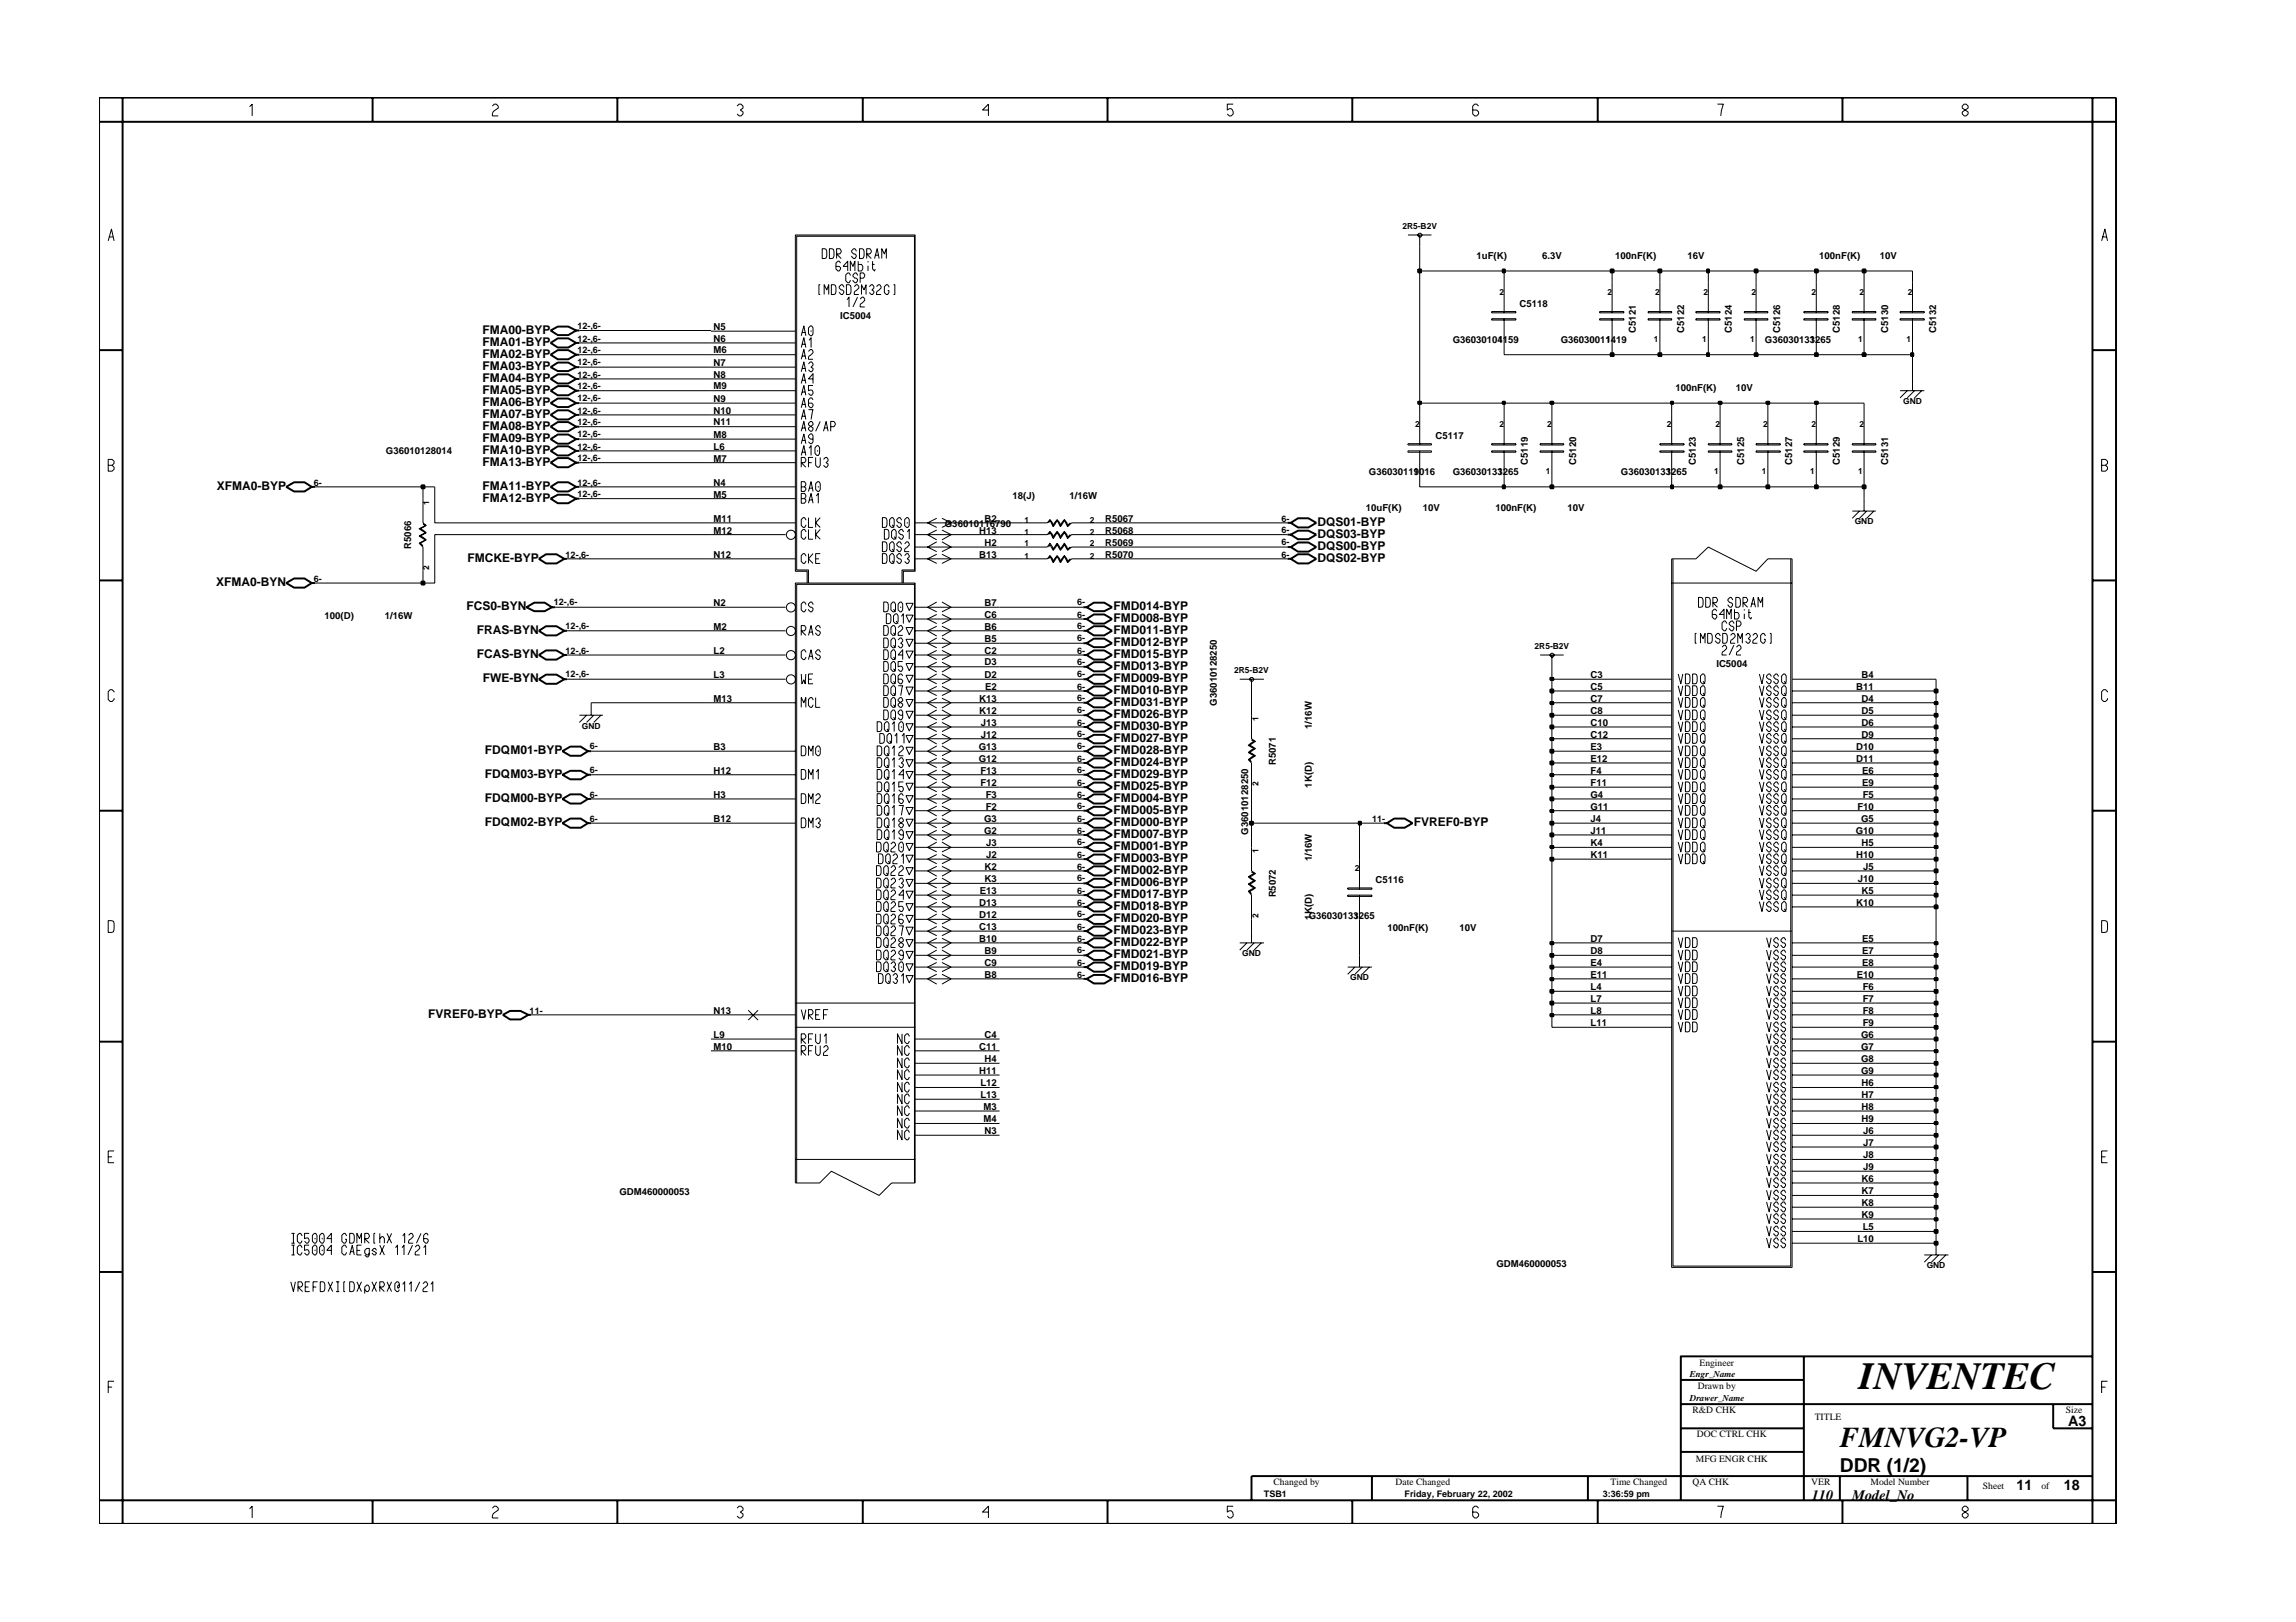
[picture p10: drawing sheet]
<svg xmlns="http://www.w3.org/2000/svg" width="297mm" height="210mm" viewBox="0 0 297 210" stroke-linecap="round" stroke-linejoin="round" font-family="sans-serif">
<defs><g id="words">
<text font-size="5" x="240.5" y="179.7">INVENTEC</text>
<text font-size="3.7" x="238" y="187.3">FMNVG2-VP</text>
<text font-size="2.5" x="238" y="190.4">DDR (1/2)</text>
<g font-size="1.9">
<text x="267.6" y="184.6">A3</text>
<text x="234.4" y="194.1">110</text>
<text x="239.6" y="194.1">Model_No</text>
<text x="260.9" y="192.9">11</text>
<text x="267" y="192.9">18</text>
</g>
<g font-size="1.6">
<text x="62.4" y="43.2">FMA00-BYP</text>
<text x="62.4" y="44.8">FMA01-BYP</text>
<text x="62.4" y="46.3">FMA02-BYP</text>
<text x="62.4" y="47.8">FMA03-BYP</text>
<text x="62.4" y="49.4">FMA04-BYP</text>
<text x="62.4" y="51">FMA05-BYP</text>
<text x="62.4" y="52.5">FMA06-BYP</text>
<text x="62.4" y="54.1">FMA07-BYP</text>
<text x="62.4" y="55.6">FMA08-BYP</text>
<text x="62.4" y="57.1">FMA09-BYP</text>
<text x="62.4" y="58.8">FMA10-BYP</text>
<text x="28.1" y="63.4">XFMA0-BYP</text>
<text x="62.4" y="60.3">FMA13-BYP</text>
<text x="62.4" y="63.4">FMA11-BYP</text>
<text x="62.4" y="64.9">FMA12-BYP</text>
<text x="170.5" y="68.1">DQS01-BYP</text>
<text x="170.5" y="69.6">DQS03-BYP</text>
<text x="170.5" y="71.1">DQS00-BYP</text>
<text x="28" y="75.9">XFMA0-BYN</text>
<text x="60.5" y="72.7">FMCKE-BYP</text>
<text x="170.5" y="72.7">DQS02-BYP</text>
<text x="60.3" y="78.9">FCS0-BYN</text>
<text x="61.7" y="82">FRAS-BYN</text>
<text x="144" y="83.6">FMD012-BYP</text>
<text x="144" y="78.9">FMD014-BYP</text>
<text x="144" y="80.5">FMD008-BYP</text>
<text x="144" y="82">FMD011-BYP</text>
<text x="61.7" y="85.2">FCAS-BYN</text>
<text x="62.5" y="88.2">FWE-BYN</text>
<text x="144" y="89.8">FMD010-BYP</text>
<text x="144" y="86.7">FMD013-BYP</text>
<text x="144" y="88.2">FMD009-BYP</text>
<text x="144" y="85.2">FMD015-BYP</text>
<text x="144" y="91.3">FMD031-BYP</text>
<text x="144" y="92.9">FMD026-BYP</text>
<text x="144" y="94.5">FMD030-BYP</text>
<text x="62.7" y="97.5">FDQM01-BYP</text>
<text x="62.7" y="100.7">FDQM03-BYP</text>
<text x="144" y="97.5">FMD028-BYP</text>
<text x="144" y="96">FMD027-BYP</text>
<text x="144" y="99.1">FMD024-BYP</text>
<text x="144" y="100.7">FMD029-BYP</text>
<text x="62.7" y="103.8">FDQM00-BYP</text>
<text x="62.7" y="106.9">FDQM02-BYP</text>
<text x="144" y="102.3">FMD025-BYP</text>
<text x="144" y="105.3">FMD005-BYP</text>
<text x="144" y="103.8">FMD004-BYP</text>
<text x="144" y="106.9">FMD000-BYP</text>
<text x="182.9" y="106.9">FVREF0-BYP</text>
<text x="144" y="108.5">FMD007-BYP</text>
<text x="144" y="113.1">FMD002-BYP</text>
<text x="144" y="111.6">FMD003-BYP</text>
<text x="144" y="110">FMD001-BYP</text>
<text x="144" y="114.6">FMD006-BYP</text>
<text x="144" y="117.8">FMD018-BYP</text>
<text x="144" y="116.2">FMD017-BYP</text>
<text x="144" y="119.3">FMD020-BYP</text>
<text x="144" y="120.9">FMD023-BYP</text>
<text x="144" y="122.4">FMD022-BYP</text>
<text x="144" y="125.6">FMD019-BYP</text>
<text x="144" y="123.9">FMD021-BYP</text>
<text x="55.4" y="131.7">FVREF0-BYP</text>
<text x="144" y="127.1">FMD016-BYP</text>
</g>
<g font-size="1.2">
<text x="191" y="33.5">1uF(K)</text>
<text x="199.5" y="33.5">6.3V</text>
<text x="209" y="33.5">100nF(K)</text>
<text x="218.3" y="33.5">16V</text>
<text x="235.4" y="33.5">100nF(K)</text>
<text x="243.2" y="33.5">10V</text>
<text x="108.7" y="41.2">IC5004</text>
<text x="196.6" y="39.7">C5118</text>
<text x="74.7" y="44.2">12-,6-</text>
<text x="74.7" y="42.6">12-,6-</text>
<text x="74.7" y="47.3">12-,6-</text>
<text x="74.7" y="45.7">12-,6-</text>
<text x="92.3" y="42.7">N5</text>
<text x="92.3" y="44.2">N6</text>
<text x="92.3" y="47.3">N7</text>
<text x="92.3" y="45.7">M6</text>
<text x="187.9" y="44.4">G36030104159</text>
<text x="201.9" y="44.4">G36030011419</text>
<text x="211.6" y="43.1" transform="rotate(-90 211.6 43.1)">C5121</text>
<text x="217.9" y="43.1" transform="rotate(-90 217.9 43.1)">C5122</text>
<text x="224.1" y="43.1" transform="rotate(-90 224.1 43.1)">C5124</text>
<text x="228.3" y="44.4">G36030133265</text>
<text x="230.3" y="43.1" transform="rotate(-90 230.3 43.1)">C5126</text>
<text x="238" y="43.1" transform="rotate(-90 238 43.1)">C5128</text>
<text x="244.3" y="43.1" transform="rotate(-90 244.3 43.1)">C5130</text>
<text x="250.5" y="43.1" transform="rotate(-90 250.5 43.1)">C5132</text>
<text x="74.7" y="53.5">12-,6-</text>
<text x="74.7" y="51.9">12-,6-</text>
<text x="74.7" y="50.4">12-,6-</text>
<text x="74.7" y="48.9">12-,6-</text>
<text x="92.3" y="48.9">N8</text>
<text x="92.3" y="50.4">M9</text>
<text x="92.3" y="53.5">N10</text>
<text x="92.3" y="52">N9</text>
<text x="216.7" y="50.6">100nF(K)</text>
<text x="224.6" y="50.6">10V</text>
<text x="49.9" y="58.7">G36010128014</text>
<text x="74.7" y="58.2">12-,6-</text>
<text x="74.7" y="56.6">12-,6-</text>
<text x="74.7" y="59.7">12-,6-</text>
<text x="74.7" y="55">12-,6-</text>
<text x="92.3" y="59.8">M7</text>
<text x="92.3" y="56.7">M8</text>
<text x="92.3" y="55">N11</text>
<text x="92.3" y="58.2">L6</text>
<text x="185.7" y="56.8">C5117</text>
<text x="40.6" y="62.8">6-</text>
<text x="74.7" y="64.4">12-,6-</text>
<text x="74.7" y="62.8">12-,6-</text>
<text x="92.3" y="62.8">N4</text>
<text x="92.3" y="64.4">M5</text>
<text x="131" y="64.5">18(J)</text>
<text x="138.4" y="64.5">1/16W</text>
<text x="177.1" y="61.5">G36030119016</text>
<text x="187.9" y="61.5">G36030133265</text>
<text x="197.6" y="60.2" transform="rotate(-90 197.6 60.2)">C5119</text>
<text x="203.9" y="60.2" transform="rotate(-90 203.9 60.2)">C5120</text>
<text x="209.7" y="61.5">G36030133265</text>
<text x="219.4" y="60.2" transform="rotate(-90 219.4 60.2)">C5123</text>
<text x="225.7" y="60.2" transform="rotate(-90 225.7 60.2)">C5125</text>
<text x="231.8" y="60.2" transform="rotate(-90 231.8 60.2)">C5127</text>
<text x="238" y="60.2" transform="rotate(-90 238 60.2)">C5129</text>
<text x="244.3" y="60.2" transform="rotate(-90 244.3 60.2)">C5131</text>
<text x="53.2" y="71" transform="rotate(-90 53.2 71)">R5066</text>
<text x="92.3" y="67.5">M11</text>
<text x="92.3" y="69.1">M12</text>
<text x="122.2" y="68.2">G36010116790</text>
<text x="126.7" y="69.1">H13</text>
<text x="127.4" y="67.5">B2</text>
<text x="127.4" y="70.6">H2</text>
<text x="143" y="67.5">R5067</text>
<text x="143" y="70.6">R5069</text>
<text x="143" y="69.1">R5068</text>
<text x="165.8" y="70.5">6-</text>
<text x="165.8" y="69">6-</text>
<text x="165.8" y="67.5">6-</text>
<text x="176.7" y="66.1">10uF(K)</text>
<text x="184.1" y="66.1">10V</text>
<text x="193.5" y="66.1">100nF(K)</text>
<text x="202.8" y="66.1">10V</text>
<text x="40.6" y="75.3">6-</text>
<text x="73.2" y="72.2">12-,6-</text>
<text x="92.3" y="72.2">N12</text>
<text x="126.7" y="72.2">B13</text>
<text x="143" y="72.2">R5070</text>
<text x="165.8" y="72.2">6-</text>
<text x="42" y="80.1">100(D)</text>
<text x="49.8" y="80.1">1/16W</text>
<text x="71.7" y="78.3">12-,6-</text>
<text x="73.2" y="81.5">12-,6-</text>
<text x="92.3" y="78.4">N2</text>
<text x="92.3" y="81.5">M2</text>
<text x="127.4" y="83.1">B5</text>
<text x="127.4" y="79.9">C6</text>
<text x="127.4" y="81.5">B6</text>
<text x="127.4" y="78.4">B7</text>
<text x="139.4" y="81.5">6-</text>
<text x="139.4" y="78.3">6-</text>
<text x="139.4" y="83">6-</text>
<text x="139.4" y="79.9">6-</text>
<text x="73.2" y="87.6">12-,6-</text>
<text x="73.2" y="84.6">12-,6-</text>
<text x="92.3" y="84.6">L2</text>
<text x="92.3" y="87.7">L3</text>
<text x="127.4" y="87.7">D2</text>
<text x="127.4" y="86.1">D3</text>
<text x="127.4" y="84.6">C2</text>
<text x="127.5" y="89.3">E2</text>
<text x="139.4" y="89.3">6-</text>
<text x="139.4" y="84.6">6-</text>
<text x="139.4" y="87.6">6-</text>
<text x="139.4" y="86.1">6-</text>
<text x="205.8" y="87.7">C3</text>
<text x="205.8" y="89.3">C5</text>
<text x="222.1" y="86.3">IC5004</text>
<text x="240.2" y="89.3">B11</text>
<text x="240.8" y="87.7">B4</text>
<text x="92.3" y="90.9">M13</text>
<text x="126.7" y="92.4">K12</text>
<text x="126.7" y="90.9">K13</text>
<text x="126.9" y="95.5">J12</text>
<text x="126.9" y="93.9">J13</text>
<text x="139.4" y="92.3">6-</text>
<text x="139.4" y="93.9">6-</text>
<text x="139.4" y="95.4">6-</text>
<text x="139.4" y="90.8">6-</text>
<text x="157.4" y="91.3" transform="rotate(-90 157.4 91.3)">G36010128250</text>
<text x="169.7" y="94.3" transform="rotate(-90 169.7 94.3)">1/16W</text>
<text x="205.8" y="93.9">C10</text>
<text x="205.8" y="95.5">C12</text>
<text x="205.8" y="90.9">C7</text>
<text x="205.8" y="92.4">C8</text>
<text x="240.8" y="90.9">D4</text>
<text x="240.8" y="92.4">D5</text>
<text x="240.8" y="93.9">D6</text>
<text x="240.8" y="95.5">D9</text>
<text x="76.3" y="97">6-</text>
<text x="76.3" y="100.1">6-</text>
<text x="92.3" y="97">B3</text>
<text x="92.3" y="100.2">H12</text>
<text x="126.6" y="98.6">G12</text>
<text x="126.6" y="97">G13</text>
<text x="126.8" y="101.7">F12</text>
<text x="126.8" y="100.2">F13</text>
<text x="139.4" y="101.7">6-</text>
<text x="139.4" y="97">6-</text>
<text x="139.4" y="98.6">6-</text>
<text x="139.4" y="100.1">6-</text>
<text x="165" y="99" transform="rotate(-90 165 99)">R5071</text>
<text x="169.7" y="101.9" transform="rotate(-90 169.7 101.9)">1K(D)</text>
<text x="205.8" y="101.7">F11</text>
<text x="205.8" y="100.2">F4</text>
<text x="205.8" y="98.6">E12</text>
<text x="205.8" y="97">E3</text>
<text x="240.2" y="97">D10</text>
<text x="240.2" y="98.6">D11</text>
<text x="240.9" y="100.2">E6</text>
<text x="240.9" y="101.7">E9</text>
<text x="76.3" y="103.2">6-</text>
<text x="76.3" y="106.4">6-</text>
<text x="92.3" y="106.4">B12</text>
<text x="92.3" y="103.2">H3</text>
<text x="127.3" y="106.4">G3</text>
<text x="127.3" y="107.9">G2</text>
<text x="127.5" y="104.8">F2</text>
<text x="127.5" y="103.2">F3</text>
<text x="139.4" y="103.2">6-</text>
<text x="139.4" y="104.7">6-</text>
<text x="139.4" y="106.4">6-</text>
<text x="139.4" y="107.9">6-</text>
<text x="177.5" y="106.4">11-</text>
<text x="205.8" y="106.4">J4</text>
<text x="205.8" y="107.9">J11</text>
<text x="205.8" y="104.8">G11</text>
<text x="205.8" y="103.2">G4</text>
<text x="240.1" y="107.9">G10</text>
<text x="240.3" y="104.8">F10</text>
<text x="240.8" y="106.4">G5</text>
<text x="241" y="103.2">F5</text>
<text x="127.4" y="112.5">K2</text>
<text x="127.6" y="111">J2</text>
<text x="127.6" y="109.5">J3</text>
<text x="139.4" y="109.4">6-</text>
<text x="139.4" y="111">6-</text>
<text x="139.4" y="112.5">6-</text>
<text x="161.5" y="108" transform="rotate(-90 161.5 108)">G36010128250</text>
<text x="169.7" y="111.5" transform="rotate(-90 169.7 111.5)">1/16W</text>
<text x="205.8" y="109.5">K4</text>
<text x="205.8" y="111">K11</text>
<text x="240.2" y="111">H10</text>
<text x="240.8" y="109.5">H5</text>
<text x="241" y="112.5">J5</text>
<text x="126.7" y="118.8">D12</text>
<text x="126.7" y="117.2">D13</text>
<text x="126.8" y="115.7">E13</text>
<text x="127.4" y="114.1">K3</text>
<text x="139.4" y="114.1">6-</text>
<text x="139.4" y="118.7">6-</text>
<text x="139.4" y="115.7">6-</text>
<text x="139.4" y="117.2">6-</text>
<text x="165" y="116.1" transform="rotate(-90 165 116.1)">R5072</text>
<text x="169.3" y="119">G36030133265</text>
<text x="169.7" y="119" transform="rotate(-90 169.7 119)">1K(D)</text>
<text x="177.9" y="114.3">C5116</text>
<text x="240.2" y="117.2">K10</text>
<text x="240.4" y="114.1">J10</text>
<text x="240.8" y="115.7">K5</text>
<text x="126.7" y="121.9">B10</text>
<text x="126.7" y="120.3">C13</text>
<text x="127.4" y="125">C9</text>
<text x="127.4" y="123.5">B9</text>
<text x="139.4" y="120.3">6-</text>
<text x="139.4" y="121.8">6-</text>
<text x="139.4" y="123.4">6-</text>
<text x="139.4" y="125">6-</text>
<text x="179.5" y="120.5">100nF(K)</text>
<text x="188.8" y="120.5">10V</text>
<text x="205.8" y="125">E4</text>
<text x="205.8" y="121.9">D7</text>
<text x="205.8" y="123.5">D8</text>
<text x="240.9" y="121.9">E5</text>
<text x="240.9" y="123.5">E7</text>
<text x="240.9" y="125">E8</text>
<text x="68.5" y="131.2">11-</text>
<text x="92.3" y="131.2">N13</text>
<text x="127.4" y="126.6">B8</text>
<text x="139.4" y="126.5">6-</text>
<text x="205.8" y="128.1">L4</text>
<text x="205.8" y="129.6">L7</text>
<text x="205.8" y="131.2">L8</text>
<text x="205.8" y="126.6">E11</text>
<text x="240.2" y="126.6">E10</text>
<text x="241" y="128.1">F6</text>
<text x="241" y="129.6">F7</text>
<text x="241" y="131.2">F8</text>
<text x="92.3" y="134.3">L9</text>
<text x="92.3" y="135.9">M10</text>
<text x="126.7" y="135.9">C11</text>
<text x="127.4" y="137.4">H4</text>
<text x="127.4" y="134.3">C4</text>
<text x="205.8" y="132.8">L11</text>
<text x="240.8" y="134.3">G6</text>
<text x="240.8" y="135.9">G7</text>
<text x="240.8" y="137.4">G8</text>
<text x="241" y="132.8">F9</text>
<text x="126.7" y="139">H11</text>
<text x="126.8" y="140.6">L12</text>
<text x="126.8" y="142.1">L13</text>
<text x="127.3" y="143.6">M3</text>
<text x="240.8" y="139">G9</text>
<text x="240.8" y="140.6">H6</text>
<text x="240.8" y="142.1">H7</text>
<text x="240.8" y="143.6">H8</text>
<text x="127.3" y="145.2">M4</text>
<text x="127.4" y="146.7">N3</text>
<text x="240.8" y="145.2">H9</text>
<text x="241" y="146.7">J6</text>
<text x="241" y="148.3">J7</text>
<text x="241" y="149.9">J8</text>
<text x="80.1" y="154.7">GDM460000053</text>
<text x="240.8" y="153">K6</text>
<text x="240.8" y="154.5">K7</text>
<text x="241" y="151.4">J9</text>
<text x="240.3" y="160.7">L10</text>
<text x="240.8" y="156.1">K8</text>
<text x="240.8" y="157.7">K9</text>
<text x="241" y="159.2">L5</text>
<text x="193.6" y="164">GDM460000053</text>
<text x="218.6" y="178.2">Engr_Name</text>
<text x="219.6" y="179.8">Drawn by</text>
<text x="219.9" y="176.7">Engineer</text>
<text x="218.6" y="181.3">Drawer_Name</text>
<text x="219" y="182.9">R&amp;D CHK</text>
<text x="234.8" y="183.8">TITLE</text>
<text x="267.3" y="182.9">Size</text>
<text x="219.4" y="189.2">MFG ENGR CHK</text>
<text x="219.5" y="186">DOC CTRL CHK</text>
<text x="163.5" y="193.7">TSB1</text>
<text x="164.8" y="192.2">Changed by</text>
<text x="180.6" y="192.2">Date Changed</text>
<text x="181.7" y="193.7">Friday, February 22, 2002</text>
<text x="207.4" y="193.7">3:36:59 pm</text>
<text x="208.4" y="192.2">Time Changed</text>
<text x="219" y="192.2">QA CHK</text>
<text x="234.3" y="192.2">VER</text>
<text x="242" y="192.2">Model Number</text>
<text x="256.5" y="192.7">Sheet</text>
<text x="264.1" y="192.7">of</text>
</g>
<g font-size="1.1">
<text x="181.4" y="29.6">2R5-B2V</text>
<text x="194" y="38.1">2</text>
<text x="208" y="38.1">2</text>
<text x="214.1" y="38.1">2</text>
<text x="220.4" y="38.1">2</text>
<text x="226.6" y="38.1">2</text>
<text x="234.4" y="38.1">2</text>
<text x="240.6" y="38.1">2</text>
<text x="246.8" y="38.1">2</text>
<text x="193.8" y="44.3">1</text>
<text x="207.8" y="44.3">1</text>
<text x="214" y="44.3">1</text>
<text x="220.2" y="44.3">1</text>
<text x="226.4" y="44.3">1</text>
<text x="234.2" y="44.3">1</text>
<text x="240.4" y="44.3">1</text>
<text x="246.7" y="44.3">1</text>
<text x="246.2" y="52.3">GND</text>
<text x="183.1" y="55.2">2</text>
<text x="194" y="55.2">2</text>
<text x="200.2" y="55.2">2</text>
<text x="215.7" y="55.2">2</text>
<text x="221.9" y="55.2">2</text>
<text x="228.1" y="55.2">2</text>
<text x="234.4" y="55.2">2</text>
<text x="240.6" y="55.2">2</text>
<text x="55.5" y="65.3" transform="rotate(-90 55.5 65.3)">1</text>
<text x="182.9" y="61.4">1</text>
<text x="193.8" y="61.4">1</text>
<text x="200" y="61.4">1</text>
<text x="215.6" y="61.4">1</text>
<text x="221.8" y="61.4">1</text>
<text x="227.9" y="61.4">1</text>
<text x="234.2" y="61.4">1</text>
<text x="240.4" y="61.4">1</text>
<text x="132.5" y="67.7">1</text>
<text x="132.5" y="69.2">1</text>
<text x="132.5" y="70.7">1</text>
<text x="141" y="67.7">2</text>
<text x="141" y="69.2">2</text>
<text x="141" y="70.7">2</text>
<text x="240" y="67.9">GND</text>
<text x="55.5" y="73.8" transform="rotate(-90 55.5 73.8)">2</text>
<text x="132.5" y="72.3">1</text>
<text x="141" y="72.3">2</text>
<text x="159.7" y="87.1">2R5-B2V</text>
<text x="198.5" y="84">2R5-B2V</text>
<text x="75.3" y="94.3">GND</text>
<text x="162.8" y="93.3" transform="rotate(-90 162.8 93.3)">1</text>
<text x="162.8" y="101.7" transform="rotate(-90 162.8 101.7)">2</text>
<text x="162.8" y="110.3" transform="rotate(-90 162.8 110.3)">1</text>
<text x="175.3" y="112.7">2</text>
<text x="162.8" y="118.8" transform="rotate(-90 162.8 118.8)">2</text>
<text x="175.2" y="118.9">1</text>
<text x="160.7" y="123.7">GND</text>
<text x="174.7" y="126.9">GND</text>
<text x="249.3" y="164.1">GND</text>
</g>
</g></defs>
<g fill="none" stroke="#000" stroke-width=".25">
<path d="M71.2 56.8l1-.6h1.3l1 .6-1 .6h-1.3zM71.2 59.9l1-.6h1.3l1 .6-1 .6h-1.3zM71.2 58.3l1-.5h1.3l1 .5-1 .6h-1.3zM71.2 55.2l1-.6h1.3l1 .6-1 .6h-1.3zM71.2 53.7l1-.6h1.3l1 .6-1 .6h-1.3zM71.2 52.2l1-.6h1.3l1 .6-1 .5h-1.3zM71.2 50.6l1-.6h1.3l1 .6-1 .6h-1.3zM71.2 49l1-.6h1.3l1 .6-1 .6h-1.3zM71.2 47.5l1-.6h1.3l1 .6-1 .5h-1.3zM71.2 45.9l1-.6h1.3l1 .6-1 .6h-1.3zM71.2 44.4l1-.6h1.3l1 .6-1 .6h-1.3zM71.2 42.8l1-.5h1.3l1 .5-1 .6h-1.3z"/>
<path d="M74.5 56.8h.5M74.5 59.9h.5M74.5 58.3h.5M74.5 55.2h.5M74.5 53.7h.5M74.5 52.2h.5M74.5 50.6h.5M74.5 49h.5M74.5 47.5h.5M74.5 45.9h.5M74.5 44.4h.5M74.5 42.8h.5"/>
<path d="M37 63l1-.6h1.4l.9 .6-.9 .6h-1.4zM37 75.5l1-.6h1.4l.9 .6-.9 .5h-1.4zM40.3 63h.5M40.3 75.5h.5M68.1 78.6l1-.6h1.4l.9 .6-.9 .5h-1.4zM69.7 72.3l.9-.6h1.4l1 .6-1 .6h-1.4zM71.2 64.5l1-.5h1.3l1 .5-1 .6h-1.3zM71.2 63l1-.6h1.3l1 .6-1 .6h-1.3zM71.4 78.6h.4M73 72.3h.3M74.5 64.5h.5M74.5 63h.5"/>
<path d="M140.2 78.6h.4M140.6 78.6l.9-.6h1.4l1 .6-1 .5h-1.4zM166.6 72.3h.4M166.6 67.7h.4M166.6 69.2h.4M166.6 70.8h.4M167 72.3l.9-.6h1.4l1 .6-1 .6h-1.4zM167 67.7l.9-.6h1.4l1 .6-1 .6h-1.4zM167 69.2l.9-.5h1.4l1 .5-1 .6h-1.4zM167 70.8l.9-.6h1.4l1 .6-1 .6h-1.4zM69.7 87.9l.9-.6h1.4l1 .6-1 .6h-1.4zM69.7 84.8l.9-.6h1.4l1 .6-1 .6h-1.4z"/>
<path d="M69.7 81.6l.9-.6h1.4l1 .6-1 .6h-1.4zM72.8 97.2l1-.6h1.3l1 .6-1 .6h-1.3zM73 84.8h.3M73 87.9h.3M73 81.6h.3M76.1 97.2h.4M140.2 84.8h.4M140.2 90.9h.4M140.2 87.9h.4M140.2 86.3h.4M140.2 97.2h.4M140.2 94.1h.4"/>
<path d="M140.2 95.6h.4M140.2 98.7h.4M140.2 81.6h.4M140.2 80.1h.4M140.2 92.6h.4M140.2 83.2h.4M140.2 89.4h.4M140.6 84.8l.9-.6h1.4l1 .6-1 .6h-1.4zM140.6 90.9l.9-.5h1.4l1 .5-1 .6h-1.4zM140.6 87.9l.9-.6h1.4l1 .6-1 .6h-1.4zM140.6 86.3l.9-.6h1.4l1 .6-1 .6h-1.4zM140.6 94.1l.9-.6h1.4l1 .6-1 .6h-1.4z"/>
<path d="M140.6 95.6l.9-.5h1.4l1 .5-1 .6h-1.4zM140.6 97.2l.9-.6h1.4l1 .6-1 .6h-1.4zM140.6 98.7l.9-.6h1.4l1 .6-1 .6h-1.4zM140.6 81.6l.9-.6h1.4l1 .6-1 .6h-1.4zM140.6 80.1l.9-.6h1.4l1 .6-1 .6h-1.4zM140.6 92.6l.9-.6h1.4l1 .6-1 .5h-1.4zM140.6 83.2l.9-.6h1.4l1 .6-1 .5h-1.4zM140.6 89.4l.9-.6h1.4l1 .6-1 .6h-1.4zM72.8 100.3l1-.5h1.3l1 .5-1 .6h-1.3zM72.8 103.4l1-.6h1.3l1 .6-1 .6h-1.3zM72.8 106.5l1-.6h1.3l1 .6-1 .6h-1.3zM76.1 100.3h.4"/>
<path d="M76.1 103.4h.4M76.1 106.5h.4M140.2 112.7h.4M140.2 114.3h.4M140.2 119h.4M140.2 100.3h.4M140.2 103.4h.4M140.2 106.5h.4M140.2 101.9h.4M140.2 104.9h.4M140.2 108h.4M140.2 109.7h.4"/>
<path d="M140.2 111.2h.4M140.2 115.8h.4M140.2 117.4h.4M140.6 112.7l.9-.6h1.4l1 .6-1 .6h-1.4zM140.6 114.3l.9-.6h1.4l1 .6-1 .5h-1.4zM140.6 119l.9-.6h1.4l1 .6-1 .6h-1.4zM140.6 100.3l.9-.5h1.4l1 .5-1 .6h-1.4zM140.6 101.9l.9-.6h1.4l1 .6-1 .6h-1.4zM140.6 103.4l.9-.6h1.4l1 .6-1 .6h-1.4zM140.6 104.9l.9-.5h1.4l1 .5-1 .6h-1.4zM140.6 106.5l.9-.6h1.4l1 .6-1 .6h-1.4zM140.6 108l.9-.5h1.4l1 .5-1 .6h-1.4z"/>
<path d="M140.6 109.7l.9-.6h1.4l1 .6-1 .5h-1.4zM140.6 111.2l.9-.6h1.4l1 .6-1 .6h-1.4zM140.6 115.8l.9-.6h1.4l1 .6-1 .6h-1.4zM140.6 117.4l.9-.6h1.4l1 .6-1 .6h-1.4zM179 106.5h.4M179.4 106.5l1-.6h1.3l1 .6-1 .6h-1.3zM65.1 131.3l.9-.5h1.3l1.1 .5-1.1 .6h-1.3zM68.4 131.3h.3M140.2 120.5h.4M140.2 125.2h.4M140.2 126.7h.4M140.2 122h.4"/>
<path d="M140.2 123.6h.4M140.6 120.5l.9-.6h1.4l1 .6-1 .6h-1.4zM140.6 125.2l.9-.6h1.4l1 .6-1 .5h-1.4zM140.6 126.7l.9-.5h1.4l1 .5-1 .6h-1.4zM140.6 122l.9-.6h1.4l1 .6-1 .6h-1.4zM140.6 123.6l.9-.6h1.4l1 .6-1 .6h-1.4z"/>
</g>
<g fill="none" stroke="#000" stroke-width=".13">
<path d="M106.1 36.8h-.2v1.3h.2M106.4 32.2l.5 .1 .1 .2v.6l-.1 .3-.2 .1h-.3zM106.6 38.1v-1.3l.4 .7 .2-.7v1.3M107.3 32.2l.5 .1 .1 .2v.6l-.1 .3-.2 .1h-.3zM107.6 36.8l.5 .1v.3v.6v.2l-.2 .1h-.3zM108.2 33.5v-1.3h.5l.1 .2-.1 .5h-.5l.6 .6M108.7 34.1l-.1-.3h-.2l-.3 .3v.7l.3 .3h.2l.1-.5-.1-.1h-.5M109.2 37.2l-.2-.4h-.2l-.2 .3v.2l.6 .4-.2 .4h-.2l-.2-.3M109.5 36.8l.5 .1 .1 .3v.6l-.1 .2-.2 .1h-.3zM109.6 38.8l.2-.3v1.2M109.7 34.5h-.6l.6-.7v1.3M110 35.7l-.2-.4h-.1l-.3 .3v.7l.3 .3h.1l.2-.3"/>
<path d="M110 35.1v-1.3l.3 .7 .3-.7v1.3M110.5 37.1l.3-.3h.1l.2 .3v.2l-.6 .6v.2h.6M110.8 32.5l-.2-.3h-.2l-.2 .2v.2l.2 .3h.2l.2 .1-.2 .5h-.2l-.2-.4M110.9 35.7l-.1-.4h-.2l-.3 .3v.1l.6 .5-.1 .4h-.2l-.3-.3M110.9 38.5l-.6 1.2M111 33.8v1.3h.4l.2-.3v-.3l-.2-.3h-.4M111.2 32.2l.5 .1 .1 .2v.6l-.1 .3-.2 .1h-.3zM111.3 38.7l.2-.2h.2l.2 .2v.2l-.6 .6v.2h.6M111.3 36h.4l.2-.3-.2-.4h-.4v1.3M111.4 38.1v-1.3l.4 .7 .2-.7v1.3M112.1 33.5v-1.3h.5l.1 .2-.1 .5h-.5l.6 .6M112.3 33.8v.2"/>
<path d="M112.3 34.4v.7M112.5 37.1l.2-.3h.2l.2 .3v.2l-.3 .2 .3 .2-.2 .4h-.2l-.2-.2M112.8 34.2h.3M112.9 33.8v1l.2 .3 .1-.3M113.1 33.5l.4-1.3 .2 1.3M113.2 33h.5M113.4 37.1l.3-.3h.1l.2 .3v.2l-.5 .4-.1 .4h.6M114.1 33.5v-1.3l.3 .7 .3-.7v1.3M115 37.2l-.2-.4h-.1l-.3 .3v.8l.3 .2h.1l.2-.2v-.3h-.2M115.6 36.8h.2v1.3h-.2M182.1 30.4h3.1M183.7 30.4v1.5"/>
<path d="M194.6 36.6v3.9M208.6 36.6v3.9M214.7 36.6v3.9M221 36.6v3.9M227.2 36.6v3.9M235 36.6v3.9M241.2 36.6v3.9M247.4 36.6v3.9M92 50.6h10.9M92 58.3h10.9M92 42.9h10.9M92 44.4h10.9"/>
<path d="M92 45.9h10.9M92 47.5h10.9M92 49h10.9M92 52.2h10.9M92 53.7h10.9M92 55.2h10.9M92 56.8h10.9M92 59.9h10.9M103.7 48.1l.3-1.3 .3 1.3M103.7 46.5l.3-1.3 .3 1.3M103.7 45l.3-1.3 .3 1.3M103.7 58.9l.3-1.2 .3 1.2"/>
<path d="M103.7 43.4l.3-1.2 .3 1.2M103.7 55.8l.3-1.3 .3 1.3M103.7 54.3l.3-1.3 .3 1.3M103.7 52.8l.3-1.3 .3 1.3M103.7 57.4l.3-1.3 .3 1.3M103.7 51.2l.3-1.3 .3 1.3M103.7 49.6l.3-1.2 .3 1.2M103.7 47.7h.5M103.7 53.9h.5M103.7 46.1h.5M103.7 52.3h.5M103.7 57h.5"/>
<path d="M103.7 44.5h.5M103.7 50.7h.5M103.7 58.5h.5M103.7 43h.5M103.7 49.2h.5M103.7 55.4h.5M104.6 47.1l.2-.3h.2l.2 .3v.2l-.3 .2 .3 .2-.2 .4h-.2l-.2-.2M104.6 53h.6l-.3 1.3M104.6 45.5l.2-.3h.2l.2 .3v.1l-.6 .6v.3h.6M104.6 42.4l.2-.2h.2l.2 .2v.8l-.2 .2h-.2l-.2-.2zM104.6 54.8v.2l.6 .4-.2 .4h-.2l-.2-.2v-.2l.6-.4v-.2l-.2-.3h-.2zM104.6 59.9h.4"/>
<path d="M104.7 44l.2-.3v1.3M104.7 58l.2-.3v1.2M104.9 42.8v.1M105.2 51.7l-.2-.2h-.2l-.2 .2v.8l.2 .3h.2l.2-.5-.2-.1h-.4M105.2 56.8h-.4l-.2-.2v-.2l.2-.3h.2l.2 .3v.8l-.2 .2h-.2l-.2-.2M105.2 49.9h-.6v.7l.4-.1 .2 .2-.2 .5h-.2l-.2-.3M105.2 49h-.6l.6-.6v1.2M105.2 59.2h-.6v1.3M105.5 59.2v1l.3 .3h.1l.2-.3v-1M105.7 57.7h.2l.1 .2v.8l-.1 .2h-.2l-.3-.2v-.8zM105.8 58.3v.1M106.1 54.5l-.6 1.3"/>
<path d="M106.5 59.5l.3-.3h.2l.1 .3v.1l-.2 .3 .2 .1-.1 .5h-.2l-.3-.3M106.5 55.8l.4-1.3 .2 1.3M106.6 55.4h.4M107.5 55.2h.4l.2-.2-.2-.5h-.4v1.3M182.1 58.3h3.1v.2h-3.1zM182.1 57.4h3.1v.2h-3.1zM183.7 53.7v3.9M183.7 58.3v3.2M193 58.3h3.1v.2h-3.1zM193 41.2h3.1v.2h-3.1zM193 40.3h3.1v.2h-3.1zM193 57.4h3.1v.2h-3.1z"/>
<path d="M194.6 41.2v3.2M194.6 53.7v3.9M194.6 58.3v3.2M199.2 58.3h3.1v.2h-3.1zM199.2 57.4h3.1v.2h-3.1zM200.8 53.7v3.9M200.8 58.3v3.2M207 41.2h3.1v.2h-3.1zM207 40.3h3.1v.2h-3.1zM208.6 41.2v3.2M213.2 41.2h3.1v.2h-3.1zM213.2 40.3h3.1v.2h-3.1z"/>
<path d="M214.7 58.3h3.2v.2h-3.2zM214.7 57.4h3.2v.2h-3.2zM214.7 41.2v3.2M216.3 53.7v3.9M216.3 58.3v3.2M219.4 41.2h3.1v.2h-3.1zM219.4 40.3h3.1v.2h-3.1zM221 58.3h3.1v.2h-3.1zM221 57.4h3.1v.2h-3.1zM221 41.2v3.2M222.5 53.7v3.9M222.5 58.3v3.2"/>
<path d="M225.7 41.2h3v.2h-3zM225.7 40.3h3v.2h-3zM227.2 58.3h3.1v.2h-3.1zM227.2 57.4h3.1v.2h-3.1zM227.2 41.2v3.2M228.7 53.7v3.9M228.7 58.3v3.2M233.4 58.3h3.1v.2h-3.1zM233.4 41.2h3.1v.2h-3.1zM233.4 57.4h3.1v.2h-3.1zM233.4 40.3h3.1v.2h-3.1zM235 41.2v3.2"/>
<path d="M235 53.7v3.9M235 58.3v3.2M239.6 58.3h3.1v.2h-3.1zM239.6 41.2h3.1v.2h-3.1zM239.6 57.4h3.1v.2h-3.1zM239.6 40.3h3.1v.2h-3.1zM241.2 41.2v3.2M241.2 53.7v3.9M241.2 58.3v3.2M245.8 41.2h3.1v.2h-3.1zM245.8 50.6h3.1M245.8 40.3h3.1v.2h-3.1z"/>
<path d="M246.7 50.6l-.9 .9M247.4 41.2v3.2M247.4 49v1.6M247.7 50.6l-1 .9M248.6 50.6l-.9 .9M54.7 64.5v3.2l.4 .3-.7 .4 .7 .5-.7 .5 .7 .5-.7 .4 .3 .3M54.7 67.8l.4 .2-.9 .4 .9 .5-.9 .5 .9 .5-.9 .4 .5 .5v3M92 67.7h10.9M92 69.2h9.6M92 63h10.9M92 64.5h10.9M92 72.3h10.9"/>
<path d="M92 78.6h9.6M102.9 75.5h15.5v77.6h-3.1l-1.6 1.6-6.1-3.1-1.6 1.5h-3.1zM103.7 60.5v-1.3h.4l.2 .3-.2 .4h-.4l.6 .6M103.7 62.3h.4l.2 .3-.2 .4 .2 .2v.1l-.2 .3h-.4zM103.7 63.9h.4l.2 .2-.2 .4 .2 .2v.2l-.2 .2h-.4zM103.7 63h.4M103.7 64.5h.4M104.3 68.8l-.2-.3h-.2l-.2 .3v.7l.2 .3h.2l.2-.4M104.3 67.3l-.2-.3h-.2l-.2 .2v.8l.2 .3h.2l.2-.4M104.3 78.2l-.2-.3h-.2l-.2 .3v.7l.2 .3h.2l.2-.4M104.3 72l-.2-.4h-.2l-.2 .3v.8l.2 .2h.2l.2-.3M104.4 75.5v-1.6h-1.5v-43.5h15.5v43.5h-1.5v1.6"/>
<path d="M104.6 75.5v-1.7h-1.5v-43.2h15.2v43.2h-1.6v1.7M104.6 68.5v1.3h.6M104.6 67v1.3h.6M104.6 71.6v1.3M104.6 63.6l.3-1.3 .3 1.3M104.6 65.1l.3-1.2 .3 1.2M104.7 63.2h.4M104.7 64.7h.4M105.2 78.2l-.2-.3h-.2l-.2 .3v.1l.6 .5-.2 .4h-.2l-.2-.4M105.2 71.6l-.6 .7 .6 .6M105.5 62.6l.3-.3h.1l.2 .3v.7l-.2 .3h-.1l-.3-.3zM105.5 72.3h.4"/>
<path d="M105.5 67v1.3M105.5 68.5v1.3M105.6 64.2l.3-.3v1.2M105.9 62.9v.2M106.1 71.6h-.6v1.3h.6M106.1 68.5l-.6 .7 .6 .6M106.1 67l-.6 .7 .6 .6M114.2 67l.5 .1 .1 .2v.6l-.1 .3-.2 .1h-.3zM114.2 70.1l.5 .1 .1 .3v.5l-.1 .3-.2 .1h-.3zM114.2 71.6l.5 .1 .1 .3v.6l-.1 .2-.2 .1h-.3zM114.3 77.9l.5 .1 .1 .2v.6l-.1 .3-.1 .1h-.4zM114.4 68.5l.5 .1 .1 .2v.6l-.1 .3-.1 .1h-.4z"/>
<path d="M114.7 79.4l.5 .1 .1 .3v.6l-.1 .2-.2 .1h-.3zM115.1 67.2l.2-.2h.2l.2 .2v.8l-.2 .3h-.2l-.2-.3zM115.1 70.4l.2-.3h.2l.2 .3v.7l-.2 .3h-.2l-.2-.3zM115.1 71.9l.2-.3h.2l.2 .3v.8l-.2 .2h-.2l-.2-.2zM115.3 78.2l.2-.3h.2l.2 .3v.7l-.2 .3h-.2l-.2-.3zM115.4 67.9l.3 .4M115.4 71l.3 .4M115.4 72.6l.3 .3M115.6 79.7l.3-.3h.1l.2 .3v.7l-.2 .3h-.1l-.3-.3zM115.6 68.5h.2l.1 .3v.7l-.1 .3h-.2l-.3-.3v-.7zM115.6 78.8l.3 .4M115.7 69.4l.2 .4"/>
<path d="M116.4 77.9h.2l.2 .3v.7l-.2 .3h-.2l-.2-.3v-.7zM116.5 78.5v.2M116.6 67.3l-.2-.3h-.1l-.3 .2v.2l.3 .3h.1l.2 .1-.2 .5h-.1l-.3-.4M116.6 79.8l.3-.4v1.3M116.6 70.5l-.2-.4h-.1l-.3 .3v.1l.3 .3h.1l.2 .2-.2 .4h-.1l-.3-.4M116.6 72l-.2-.4h-.1l-.3 .3v.2l.3 .2h.1l.2 .2-.2 .4h-.1l-.3-.3M116.9 68.8l-.2-.3h-.2l-.2 .3v.1l.6 .5-.2 .4h-.2l-.2-.4M117 67.2l.3-.2h.2l.1 .2v.8l-.1 .3h-.2l-.3-.3zM117 70.4l.3-.3h.2l.1 .3v.1l-.6 .6v.3h.6M117 71.9l.3-.3h.2l.1 .3v.2l-.2 .2 .2 .2-.1 .4h-.2l-.3-.2M117.2 79.6h.9l-.5 .9zM117.2 78.1h.9l-.5 .9z"/>
<path d="M117.4 68.8l.2-.3v1.3M117.4 67.6v.1M118.4 67.7h10.9M118.4 69.2h10.9M118.4 72.3h10.9M118.4 78.6h10.9M118.4 70.8h10.9M121.2 77.9l-1.2 .7 1.2 .6M121.2 79.5l-1.2 .6 1.2 .6M121.2 71.7l-1.2 .6 1.2 .6M121.2 70.1l-1.2 .7 1.2 .6M121.2 68.6l-1.2 .6 1.2 .7"/>
<path d="M121.2 67.1l-1.2 .6 1.2 .6M121.9 71.7l1.1 .6-1.1 .6M121.9 79.5l1.1 .6-1.1 .6M121.9 77.9l1.1 .7-1.1 .6M121.9 70.1l1.1 .7-1.1 .6M121.9 68.6l1.1 .6-1.1 .7M121.9 67.1l1.1 .6-1.1 .6M132.4 67.7h3.1l.3-.5 .4 .5 .1 .3 .5-.8 .3 .5 .1 .3 .5-.8 .3 .5 .1 .3 .4-.3M132.4 69.2h3.1l.3-.4 .4 .4 .1 .3 .5-.7 .3 .4 .1 .3 .5-.7 .3 .4 .1 .3 .4-.3M132.4 70.8h3.1l.3-.5 .5 .7 .5-.7 .4 .7 .5-.7 .4 .7 .4-.2M132.4 72.3h3.1l.3-.4 .4 .4 .1 .4 .5-.8 .3 .4 .1 .4 .5-.8 .3 .4 .1 .4 .4-.4M135.7 67.7l.1-.4 .5 .9 .5-.9 .4 .9 .5-.9 .4 .9 .5-.5h3.2"/>
<path d="M135.7 69.2l.1-.3 .5 .8 .5-.8 .4 .8 .5-.8 .4 .8 .5-.5h3.2M135.7 70.8l.1-.3 .5 .7 .5-.7 .4 .7 .5-.7 .4 .7 .5-.4h3.2M135.7 72.3l.1-.3 .5 .8 .5-.8 .4 .8 .5-.8 .4 .8 .5-.5h3.2M216.3 72.3h3.1l1.6-1.5 6.2 3.1 1.5-1.6h3.1v91.7h-15.5zM216.3 75.5h15.5M216.4 72.3v91.5h15.3v-91.5M219.7 77.3l.5 .1 .1 .3v.5l-.1 .3-.1 .1h-.4zM220.7 77.3l.5 .1 .1 .3v.5l-.1 .3-.2 .1h-.3zM221.6 78.6v-1.3h.4l.2 .3-.2 .4h-.4l.6 .6M222.1 79.1l-.2-.3h-.1l-.3 .3v.8l.3 .2h.1l.2-.4-.2-.2h-.4M223 79.5h-.6l.6-.7v1.3M224.1 77.7l-.1-.4h-.2l-.3 .3v.1l.3 .3h.2l.1 .2-.1 .4h-.2l-.3-.4"/>
<path d="M224.4 78.8v1.3h.4l.2-.2v-.4l-.2-.2h-.4M224.6 77.3l.5 .1 .1 .3v.5l-.1 .3-.2 .1h-.3zM225.5 78.6v-1.3h.4l.2 .3-.2 .4h-.4l.6 .6M225.7 78.8v.2M225.7 79.4v.7M226.2 79.3h.3M226.3 78.8v1.1l.2 .2 .1-.2M226.5 78.6l.4-1.3 .2 1.3M226.6 78.2h.4M227.4 78.6v-1.3l.4 .7 .2-.7v1.3M239.6 66.1h3.1M240.6 66.1l-1 1"/>
<path d="M241.2 64.5v1.6M241.5 66.1l-.9 1M242.4 66.1l-.9 1M75 92.6h3M75.9 92.6l-.9 .9M76.5 90.9v1.7M76.8 92.6l-.9 .9M77.8 92.6l-1 .9M92 87.9h9.6M92 97.2h10.9M92 81.6h9.6M92 84.8h9.6"/>
<path d="M92 90.9h10.9M103.7 87.2v1.3l.3-.5 .2 .5 .1-1.3M103.7 99.6l.5 .1 .1 .2v.6l-.1 .3-.2 .1h-.3zM103.7 91.5v-1.2l.3 .6 .3-.6v1.2M103.7 82.2v-1.2h.4l.2 .2-.2 .4h-.4l.6 .6M103.7 96.5l.5 .1 .1 .3v.6l-.1 .2-.2 .1h-.3zM104.3 84.4l-.2-.3h-.2l-.2 .2v.8l.2 .3h.2l.2-.4M104.6 82.2l.3-1.2 .3 1.2M104.6 97.8v-1.3l.3 .7 .3-.7v1.3M104.6 87.9h.4M104.6 85.4l.3-1.3 .3 1.3M104.7 84.9h.4"/>
<path d="M104.7 81.8h.4M105.2 87.2h-.6v1.3h.6M105.2 90.6l-.2-.3h-.2l-.2 .2v.8l.2 .2h.2l.2-.3M105.5 96.8l.3-.3h.1l.2 .3v.8l-.2 .2h-.1l-.3-.2zM105.5 90.3v1.2h.6M105.6 99.9l.3-.3v1.3M105.9 97.1v.2M106.1 84.4l-.2-.3h-.1l-.3 .2v.2l.6 .4-.2 .5h-.1l-.3-.4M106.1 81.3l-.2-.3h-.1l-.3 .2v.2l.6 .4-.2 .4h-.1l-.3-.3M113.5 96.5l.5 .1 .1 .3v.6l-.1 .2-.2 .1h-.3zM113.5 93.4l.5 .1 .1 .2v.6l-.1 .3-.2 .1h-.3zM113.5 99.6l.5 .1 .1 .2v.6l-.1 .3-.2 .1h-.3z"/>
<path d="M113.5 98.1h.5l.1 .3v.6l-.1 .2-.2 .1h-.3zM113.8 94.9l.5 .1 .1 .3v.6l-.1 .2-.1 .1h-.4zM114.3 90.3l.5 .1 .1 .2v.6l-.1 .3h-.1h-.4zM114.3 82.6h.5l.1 .3v.6l-.1 .2-.1 .1h-.4zM114.3 88.7l.5 .1 .1 .3v.6l-.1 .2-.1 .1h-.4zM114.3 81h.5l.1 .3v.6l-.1 .2-.1 .1h-.4zM114.3 87.2l.5 .1 .1 .3v.6l-.1 .2-.1 .1h-.4zM114.3 85.6l.5 .1 .1 .3v.5l-.1 .3-.1 .1h-.4zM114.3 91.9l.5 .1 .1 .2v.6l-.1 .3h-.1h-.4zM114.3 84.1l.5 .1 .1 .2v.6l-.1 .3-.1 .1h-.4zM114.4 96.8l.3-.3h.1l.2 .3v.8l-.2 .2h-.1l-.3-.2zM114.7 93.4h.1l.2 .3v.7l-.2 .3h-.1l-.3-.3v-.7z"/>
<path d="M114.7 99.6h.1l.2 .2v.8l-.2 .3h-.1l-.3-.3v-.8zM114.7 98.1h.1l.2 .2v.8l-.2 .2h-.1l-.3-.2v-.8zM114.8 97.5l.2 .3M114.8 94.3l.2 .4M114.8 99l.2 .3M115 94.9h.2l.1 .3v.7l-.1 .3h-.2l-.2-.3v-.7zM115.1 95.9l.2 .3M115.3 90.5l.2-.2h.2l.2 .2v.8l-.2 .2h-.2l-.2-.2zM115.3 82.8l.2-.2h.2l.2 .2v.8l-.2 .2h-.2l-.2-.2zM115.3 89l.2-.3h.2l.2 .3v.8l-.2 .2h-.2l-.2-.2zM115.3 81.2l.2-.2h.2l.2 .2v.8l-.2 .2h-.2l-.2-.2zM115.3 87.5l.2-.3h.2l.2 .3v.7l-.2 .3h-.2l-.2-.3z"/>
<path d="M115.3 85.9l.2-.3h.2l.2 .3v.7l-.2 .3h-.2l-.2-.3zM115.3 92.1l.2-.2h.2l.2 .2v.8l-.2 .2h-.2l-.2-.2zM115.3 84.3l.2-.2h.2l.2 .2v.8l-.2 .3h-.2l-.2-.3zM115.4 96.9l.3-.4v1.3M115.4 93.7l.3-.3v1.3M115.4 99.9l.3-.3v1.3M115.4 98.4l.3-.3v1.2M115.6 91.2l.3 .3M115.6 83.5l.3 .3M115.6 89.7l.3 .3M115.6 81.9l.3 .3M115.6 88.2l.3 .3"/>
<path d="M115.6 86.5l.3 .4M115.6 92.8l.3 .3M115.6 85l.3 .4M115.8 95.3l.2-.4v1.3M115.9 80.4l.3 .3M116.2 82.8l.2-.2h.2l.2 .2v.2l-.3 .2 .3 .2-.2 .4h-.2l-.2-.2M116.2 88.7h.6l-.3 1.3M116.2 81.2l.2-.2h.2l.2 .2v.2l-.5 .4-.1 .4h.6M116.3 96.8l.2-.3h.2l.2 .3v.2l-.5 .4-.1 .4h.6M116.3 93.7l.2-.3h.2l.2 .3v.7l-.2 .3h-.2l-.2-.3zM116.3 98.3l.2-.2h.2l.2 .2v.2l-.3 .2 .3 .2-.2 .4h-.2l-.2-.2M116.4 90.3l-.2 .2v.2l.6 .4-.2 .4h-.2l-.2-.2v-.2l.6-.4-.2-.4z"/>
<path d="M116.6 94v.2M116.7 95.3l.3-.4v1.3M116.8 87.5l-.2-.3h-.2l-.2 .3v.7l.2 .3h.2l.2-.4-.2-.2h-.4M116.8 85.6h-.6v.7l.4-.1 .2 .3-.2 .4h-.2l-.2-.3M116.8 92.6h-.4l-.2-.3v-.2l.2-.2h.2l.2 .2v.8l-.2 .2h-.2l-.2-.2M116.8 84.8h-.6l.6-.7v1.3M117.2 81.2h.9l-.5 .9zM117.2 82.7h.9l-.5 1zM117.2 84.3h.9l-.5 .9zM117.2 85.9h.9l-.5 .9zM117.2 87.4h.9l-.5 .9zM117.2 88.9h.9l-.5 1z"/>
<path d="M117.2 90.5h.9l-.5 1zM117.2 92h.9l-.5 1zM117.2 93.7h.9l-.5 .9zM117.2 95.2h.9l-.5 .9zM117.2 96.7h.9l-.5 .9zM117.2 98.3h.9l-.5 .9zM117.2 99.8h.9l-.5 1zM118.4 87.9h10.9M118.4 92.6h10.9M118.4 97.2h10.9M118.4 81.6h10.9M118.4 84.8h10.9"/>
<path d="M118.4 90.9h10.9M118.4 80.1h10.9M118.4 83.2h10.9M118.4 86.3h10.9M118.4 89.4h10.9M118.4 94.1h10.9M118.4 95.6h10.9M118.4 98.7h10.9M121.2 90.4l-1.2 .5 1.2 .7M121.2 81l-1.2 .6 1.2 .7M121.2 85.7l-1.2 .6 1.2 .7M121.2 87.2l-1.2 .7 1.2 .6"/>
<path d="M121.2 95l-1.2 .6 1.2 .7M121.2 91.9l-1.2 .7 1.2 .5M121.2 99.7l-1.2 .6 1.2 .6M121.2 93.5l-1.2 .6 1.2 .6M121.2 82.6l-1.2 .6 1.2 .6M121.2 88.8l-1.2 .6 1.2 .6M121.2 84.2l-1.2 .6 1.2 .6M121.2 96.5l-1.2 .7 1.2 .6M121.2 98.1l-1.2 .6 1.2 .6M121.9 81l1.1 .6-1.1 .7M121.9 82.6l1.1 .6-1.1 .6M121.9 84.2l1.1 .6-1.1 .6"/>
<path d="M121.9 93.5l1.1 .6-1.1 .6M121.9 91.9l1.1 .7-1.1 .5M121.9 95l1.1 .6-1.1 .7M121.9 96.5l1.1 .7-1.1 .6M121.9 98.1l1.1 .6-1.1 .6M121.9 87.2l1.1 .7-1.1 .6M121.9 85.7l1.1 .6-1.1 .7M121.9 88.8l1.1 .6-1.1 .6M121.9 90.4l1.1 .5-1.1 .7M121.9 99.7l1.1 .6-1.1 .6M160.4 87.9h3.1M161.9 92.6v3l.5 .3-.7 .5 .7 .5-.7 .5 .7 .4-.7 .5 .2 .3"/>
<path d="M161.9 95.8l.3 .1-.7 .5 .7 .5-.7 .5 .7 .4-.7 .5 .4 .4v3.2M161.9 87.9v1.5M199.2 84.8h3.1M200.8 84.8v1.5M205.4 87.9h10.9M205.4 92.6h10.9M205.4 97.2h10.9M205.4 90.9h10.9M205.4 89.4h10.9M205.4 94.1h10.9M205.4 95.6h10.9M205.4 98.7h10.9"/>
<path d="M217.1 91.9l.4 1.2 .2-1.2M217.1 93.4l.4 1.3 .2-1.3M217.1 94.9l.4 1.3 .2-1.3M217.1 96.5l.4 1.3 .2-1.3M217.1 98.1l.4 1.2 .2-1.2M217.1 99.6l.4 1.3 .2-1.3M217.1 87.2l.4 1.3 .2-1.3M217.1 88.7l.4 1.3 .2-1.3M217.1 90.3l.4 1.2 .2-1.2M218 91.9l.6 .1v.2v.6v.3h-.2h-.4zM218 93.4l.6 .1v.2v.6v.3l-.2 .1h-.4zM218 94.9l.6 .1v.3v.6v.2l-.2 .1h-.4z"/>
<path d="M218 96.5l.6 .1v.3v.6v.2l-.2 .1h-.4zM218 98.1h.6v.3v.6v.2l-.2 .1h-.4zM218 99.6l.6 .1v.2v.6v.3l-.2 .1h-.4zM218 87.2l.6 .1v.3v.6v.2l-.2 .1h-.4zM218 88.7l.6 .1v.3v.6v.2l-.2 .1h-.4zM218 90.3l.6 .1v.2v.6v.3h-.2h-.4zM219 91.9l.5 .1 .1 .2v.6l-.1 .3h-.2h-.3zM219 93.4l.5 .1 .1 .2v.6l-.1 .3-.2 .1h-.3zM219 94.9l.5 .1 .1 .3v.6l-.1 .2-.2 .1h-.3zM219 96.5l.5 .1 .1 .3v.6l-.1 .2-.2 .1h-.3zM219 98.1h.5l.1 .3v.6l-.1 .2-.2 .1h-.3zM219 99.6l.5 .1 .1 .2v.6l-.1 .3-.2 .1h-.3z"/>
<path d="M219 87.2l.5 .1 .1 .3v.6l-.1 .2-.2 .1h-.3zM219 88.7l.5 .1 .1 .3v.6l-.1 .2-.2 .1h-.3zM219 90.3l.5 .1 .1 .2v.6l-.1 .3h-.2h-.3zM219.5 82h-.2v1.2h.2M220 92.1l.2-.2h.2l.2 .2v.8l-.2 .2h-.2l-.2-.2zM220 96.8l.2-.3h.2l.2 .3v.8l-.2 .2h-.2l-.2-.2zM220 99.8l.2-.2h.2l.2 .2v.8l-.2 .3h-.2l-.2-.3zM220 83.2v-1.2l.3 .6 .3-.6v1.2M220 89l.2-.3h.2l.2 .3v.8l-.2 .2h-.2l-.2-.2zM220 90.5l.2-.2h.2l.2 .2v.8l-.2 .2h-.2l-.2-.2zM220.2 93.4h.2l.2 .3v.7l-.2 .3h-.2l-.2-.3v-.7zM220.2 94.9h.2l.2 .3v.7l-.2 .3h-.2l-.2-.3v-.7z"/>
<path d="M220.2 98.1h.2l.2 .2v.8l-.2 .2h-.2l-.2-.2v-.8zM220.2 87.2h.2l.2 .3v.7l-.2 .3h-.2l-.2-.3v-.7zM220.3 92.8l.3 .3M220.3 94.3l.3 .4M220.3 95.9l.3 .3M220.3 97.5l.3 .3M220.3 99l.3 .3M220.3 88.2l.3 .3M220.3 89.7l.3 .3M220.3 91.2l.3 .3M220.9 82l.5 .1 .1 .2v.6l-.1 .3h-.1h-.4zM222.5 82.3l-.1-.3h-.2l-.3 .2v.2l.6 .4-.1 .4h-.2l-.3-.3"/>
<path d="M222.8 83.7l.2-.2h.2l.2 .2v.2l-.6 .6v.3h.6M222.9 82l.5 .1 .1 .2v.6l-.1 .3h-.2h-.3zM223.4 80.7l-.2-.3h-.2l-.2 .2v.8l.2 .2h.2l.2-.3M223.4 80.1v-1.3l.3 .7 .3-.7v1.3M223.9 82.2l.2-.2h.2l.2 .2v.2l-.6 .6v.2h.6M224.3 80.7l-.2-.3h-.1l-.3 .2v.2l.6 .4-.2 .4h-.1l-.3-.3M224.3 83.5l-.6 1.3M224.6 81h.5l.1-.2-.1-.4h-.5v1.2M224.6 83.7l.3-.2h.2l.1 .2v.2l-.6 .6v.3h.6M224.8 83.2v-1.2l.4 .6 .2-.6v1.2M225.8 82.2l.3-.2h.2l.1 .2v.2l-.2 .2 .2 .2-.1 .4h-.2l-.3-.2M226.8 82.2l.2-.2h.2l.2 .2v.2l-.6 .6v.2h.6"/>
<path d="M227.6 88.7l.4 1.3 .2-1.3M227.6 93.4l.4 1.3 .2-1.3M227.6 94.9l.4 1.3 .2-1.3M227.6 96.5l.4 1.3 .2-1.3M227.6 98.1l.4 1.2 .2-1.2M227.6 99.6l.4 1.3 .2-1.3M227.6 87.2l.4 1.3 .2-1.3M227.6 90.3l.4 1.2 .2-1.2M227.6 91.9l.4 1.2 .2-1.2M228.4 82.3l-.2-.3h-.2l-.2 .2v.8l.2 .2h.2l.2-.2v-.3h-.2M229 82h.1v1.2h-.1M229.1 93.7l-.1-.3h-.2l-.3 .3v.1l.3 .3h.2l.1 .1-.1 .5h-.2l-.3-.4"/>
<path d="M229.1 95.3l-.1-.4h-.2l-.3 .3v.1l.6 .5-.1 .4h-.2l-.3-.3M229.1 96.9l-.1-.4h-.2l-.3 .3v.2l.6 .4-.1 .4h-.2l-.3-.3M229.1 98.4l-.1-.3h-.2l-.3 .2v.2l.3 .2h.2l.1 .2-.1 .4h-.2l-.3-.3M229.1 99.9l-.1-.3h-.2l-.3 .2v.2l.3 .3h.2l.1 .1-.1 .5h-.2l-.3-.4M229.1 87.6l-.1-.4h-.2l-.3 .3v.1l.6 .5-.1 .4h-.2l-.3-.3M229.1 89.1l-.1-.4h-.2l-.3 .3v.2l.3 .2h.2l.1 .2-.1 .4h-.2l-.3-.3M229.1 90.6l-.1-.3h-.2l-.3 .2v.2l.3 .2h.2l.1 .2-.1 .4h-.2l-.3-.3M229.1 92.2l-.1-.3h-.2l-.3 .2v.2l.6 .4-.1 .4h-.2l-.3-.3M230.1 93.7l-.2-.3h-.2l-.2 .3v.1l.2 .3h.2l.2 .1-.2 .5h-.2l-.2-.4M230.1 95.3l-.2-.4h-.2l-.2 .3v.1l.6 .5-.2 .4h-.2l-.2-.3M230.1 96.9l-.2-.4h-.2l-.2 .3v.2l.6 .4-.2 .4h-.2l-.2-.3M230.1 98.4l-.2-.3h-.2l-.2 .2v.2l.2 .2h.2l.2 .2-.2 .4h-.2l-.2-.3"/>
<path d="M230.1 99.9l-.2-.3h-.2l-.2 .2v.2l.2 .3h.2l.2 .1-.2 .5h-.2l-.2-.4M230.1 87.6l-.2-.4h-.2l-.2 .3v.1l.6 .5-.2 .4h-.2l-.2-.3M230.1 89.1l-.2-.4h-.2l-.2 .3v.2l.2 .2h.2l.2 .2-.2 .4h-.2l-.2-.3M230.1 90.6l-.2-.3h-.2l-.2 .2v.2l.2 .2h.2l.2 .2-.2 .4h-.2l-.2-.3M230.1 92.2l-.2-.3h-.2l-.2 .2v.2l.6 .4-.2 .4h-.2l-.2-.3M230.5 96.8l.2-.3h.2l.2 .3v.8l-.2 .2h-.2l-.2-.2zM230.5 99.8l.2-.2h.2l.2 .2v.8l-.2 .3h-.2l-.2-.3zM230.5 89l.2-.3h.2l.2 .3v.8l-.2 .2h-.2l-.2-.2zM230.5 90.5l.2-.2h.2l.2 .2v.8l-.2 .2h-.2l-.2-.2zM230.5 92.1l.2-.2h.2l.2 .2v.8l-.2 .2h-.2l-.2-.2zM230.7 93.4h.2l.2 .3v.7l-.2 .3h-.2l-.2-.3v-.7zM230.7 94.9h.2l.2 .3v.7l-.2 .3h-.2l-.2-.3v-.7z"/>
<path d="M230.7 98.1h.2l.2 .2v.8l-.2 .2h-.2l-.2-.2v-.8zM230.7 87.2h.2l.2 .3v.7l-.2 .3h-.2l-.2-.3v-.7zM230.8 94.3l.3 .4M230.8 95.9l.3 .3M230.8 97.5l.3 .3M230.8 99l.3 .3M230.8 88.2l.3 .3M230.8 89.7l.3 .3M230.8 91.2l.3 .3M230.8 92.8l.3 .3M231.8 87.9h10.9M231.8 92.6h10.9"/>
<path d="M231.8 97.2h10.9M231.8 90.9h10.9M231.8 89.4h10.9M231.8 94.1h10.9M231.8 95.6h10.9M231.8 98.7h10.9M92 103.4h10.9M92 106.5h10.9M92 100.3h10.9M103.7 105.8l.5 .1 .1 .3v.6l-.1 .2-.2 .1h-.3zM103.7 102.7l.5 .1 .1 .3v.5l-.1 .3-.2 .1h-.3zM104.6 100.9v-1.3l.3 .7 .3-.7v1.3"/>
<path d="M104.6 107.1v-1.3l.3 .7 .3-.7v1.3M104.6 104v-1.3l.3 .7 .3-.7v1.3M105.5 106.1l.3-.3h.1l.2 .3v.2l-.2 .2 .2 .2-.2 .4h-.1l-.3-.2M105.5 103l.3-.3h.1l.2 .3v.1l-.5 .5-.1 .4h.6M113.4 119.8l.5 .1 .1 .3v.5l-.1 .3-.2 .1h-.3zM113.4 109l.5 .1 .1 .2v.6l-.1 .3-.2 .1h-.3zM113.4 112l.5 .1 .1 .3v.6l-.1 .2-.2 .1h-.3zM113.4 118.3l.5 .1 .1 .2v.6l-.1 .3-.2 .1h-.3zM113.4 116.7l.5 .1 .1 .2v.6l-.1 .3-.2 .1h-.3zM113.4 115.2h.5l.1 .3v.6l-.1 .2-.2 .1h-.3zM113.4 113.6l.5 .1 .1 .3v.6l-.1 .2-.2 .1h-.3zM113.5 102.7l.5 .1 .1 .3v.5l-.1 .3-.2 .1h-.3z"/>
<path d="M113.5 101.2l.5 .1 .1 .2v.6l-.1 .3-.2 .1h-.3zM113.5 107.4l.5 .1 .1 .2v.6l-.1 .3h-.2h-.3zM113.5 105.8l.5 .1 .1 .3v.6l-.1 .2-.2 .1h-.3zM113.5 104.2l.5 .1 .1 .3v.6l-.1 .2-.2 .1h-.3zM113.7 110.5l.5 .1v.2v.6v.3l-.2 .1h-.3zM114.6 119.8h.2l.1 .3v.7l-.1 .3h-.2l-.3-.3v-.7zM114.6 109h.2l.1 .2v.8l-.1 .3h-.2l-.3-.3v-.8zM114.6 112h.2l.1 .3v.7l-.1 .3h-.2l-.3-.3v-.7zM114.6 118.3h.2l.1 .2v.8l-.1 .3h-.2l-.3-.3v-.8zM114.6 110.8l.2-.3h.2l.2 .3v.7l-.2 .3h-.2l-.2-.3zM114.6 116.7h.2l.1 .2v.8l-.1 .3h-.2l-.3-.3v-.8zM114.6 115.2h.2l.1 .2v.8l-.1 .2h-.2l-.3-.2v-.8z"/>
<path d="M114.6 113.6h.2l.1 .3v.8l-.1 .2h-.2l-.3-.2v-.8zM114.7 102.7h.1l.2 .3v.7l-.2 .3h-.1l-.3-.3v-.7zM114.7 101.2h.1l.2 .2v.8l-.2 .3h-.1l-.3-.3v-.8zM114.7 107.4h.1l.2 .2v.8l-.2 .2h-.1l-.3-.2v-.8zM114.7 105.8h.1l.2 .3v.8l-.2 .2h-.1l-.3-.2v-.8zM114.7 104.2h.1l.2 .3v.8l-.2 .2h-.1l-.3-.2v-.8zM114.7 109.9l.2 .4M114.7 113l.2 .3M114.7 119.2l.2 .4M114.7 117.6l.2 .4M114.7 116.1l.2 .3M114.7 114.6l.2 .3"/>
<path d="M114.8 103.6l.2 .4M114.8 102.1l.2 .4M114.8 108.3l.2 .3M114.8 100.5l.2 .4M114.8 106.8l.2 .3M114.8 105.2l.2 .3M114.9 111.4l.3 .4M115.3 109.2l.2-.2h.2l.2 .2v.2l-.6 .6v.3h.6M115.3 112.3l.2-.3h.2l.2 .3v.2l-.6 .5v.3h.6M115.3 118.5l.2-.2h.2l.2 .2v.2l-.6 .6v.3h.6M115.3 116.9l.2-.2h.2l.2 .2v.2l-.6 .6v.3h.6M115.3 115.4l.2-.2h.2l.2 .2v.2l-.6 .6v.2h.6"/>
<path d="M115.3 113.9l.2-.3h.2l.2 .3v.2l-.6 .6v.2h.6M115.4 103.1l.3-.4v1.3M115.4 101.5l.3-.3v1.3M115.4 107.7l.3-.3v1.2M115.4 106.2l.3-.4v1.3M115.4 104.6l.3-.4v1.3M115.5 110.8l.3-.3h.1l.2 .3v.1l-.5 .5-.1 .4h.6M116.3 119.8h.6l-.3 1.3M116.3 109.2l.2-.2h.2l.2 .2v.8l-.2 .3h-.2l-.2-.3zM116.3 112.3l.2-.3h.2l.2 .3v.2l-.5 .4-.1 .4h.6M116.3 106.1v.2l.6 .4-.2 .4h-.2l-.2-.2v-.2l.6-.4v-.2l-.2-.3h-.2zM116.3 104.2h.6l-.3 1.3"/>
<path d="M116.3 113.9l.2-.3h.2l.2 .3v.2l-.3 .2 .3 .2-.2 .4h-.2l-.2-.2M116.6 110.8l.3-.3v1.3M116.6 109.6v.1M116.9 103l-.2-.3h-.2l-.2 .3v.7l.2 .3h.2l.2-.4-.2-.2h-.4M116.9 118.5l-.2-.2h-.2l-.2 .2v.8l.2 .3h.2l.2-.5-.2-.1h-.4M116.9 101.2h-.6v.7l.4-.1 .2 .4-.2 .3h-.2l-.2-.3M116.9 108h-.4l-.2-.2v-.2l.2-.2h.2l.2 .2v.8l-.2 .2h-.2l-.2-.2M116.9 116.7h-.6v.7l.4-.1 .2 .4-.2 .3h-.2l-.2-.3M116.9 100.3h-.6l.6-.7v1.3M116.9 115.8h-.6l.6-.6v1.2M117.2 101.4h.9l-.5 .9zM117.2 103h.9l-.5 .9z"/>
<path d="M117.2 104.5h.9l-.5 .9zM117.2 106h.9l-.5 .9zM117.2 107.6h.9l-.5 1zM117.2 109.1h.9l-.5 1zM117.2 110.7h.9l-.5 .9zM117.2 112.3h.9l-.5 .9zM117.2 113.8h.9l-.5 .9zM117.2 115.3h.9l-.5 1zM117.2 116.9h.9l-.5 1zM117.2 118.5h.9l-.5 .9zM117.2 120h.9l-.5 1zM118.4 103.4h10.9"/>
<path d="M118.4 106.5h10.9M118.4 100.3h10.9M118.4 101.9h10.9M118.4 104.9h10.9M118.4 108h10.9M118.4 109.7h10.9M118.4 111.2h10.9M118.4 112.7h10.9M118.4 114.3h10.9M118.4 115.8h10.9M118.4 117.4h10.9M118.4 119h10.9"/>
<path d="M121.2 104.3l-1.2 .6 1.2 .7M121.2 101.2l-1.2 .7 1.2 .6M121.2 118.3l-1.2 .7 1.2 .6M121.2 109l-1.2 .7 1.2 .6M121.2 105.9l-1.2 .6 1.2 .6M121.2 113.6l-1.2 .7 1.2 .6M121.2 107.5l-1.2 .5 1.2 .7M121.2 115.2l-1.2 .6 1.2 .6M121.2 119.9l-1.2 .6 1.2 .6M121.2 102.8l-1.2 .6 1.2 .6M121.2 110.6l-1.2 .6 1.2 .6M121.2 116.8l-1.2 .6 1.2 .6"/>
<path d="M121.2 112.1l-1.2 .6 1.2 .7M121.9 107.5l1.1 .5-1.1 .7M121.9 105.9l1.1 .6-1.1 .6M121.9 109l1.1 .7-1.1 .6M121.9 110.6l1.1 .6-1.1 .6M121.9 112.1l1.1 .6-1.1 .7M121.9 119.9l1.1 .6-1.1 .6M121.9 101.2l1.1 .7-1.1 .6M121.9 102.8l1.1 .6-1.1 .6M121.9 104.3l1.1 .6-1.1 .7M121.9 115.2l1.1 .6-1.1 .6M121.9 116.8l1.1 .6-1.1 .6"/>
<path d="M121.9 118.3l1.1 .7-1.1 .6M121.9 113.6l1.1 .7-1.1 .6M161.9 109.7v3l.5 .3-.7 .5 .7 .5-.7 .4 .7 .5-.7 .4 .2 .4M161.9 112.9l.3 .1-.7 .5 .7 .5-.7 .4 .7 .5-.7 .4 .4 .5v3.2M174.4 115.8h3.1v.2h-3.1zM174.4 114.9h3.1v.2h-3.1zM175.9 111.2v3.9M175.9 115.8v3.2M205.4 103.4h10.9M205.4 106.5h10.9M205.4 100.3h10.9M205.4 101.9h10.9"/>
<path d="M205.4 104.9h10.9M205.4 108h10.9M205.4 109.7h10.9M205.4 111.2h10.9M217.1 101.2l.4 1.3 .2-1.3M217.1 102.7l.4 1.3 .2-1.3M217.1 104.2l.4 1.3 .2-1.3M217.1 105.8l.4 1.3 .2-1.3M217.1 107.4l.4 1.2 .2-1.2M217.1 109l.4 1.3 .2-1.3M217.1 110.5l.4 1.3 .2-1.3M218 101.2l.6 .1v.2v.6v.3l-.2 .1h-.4z"/>
<path d="M218 102.7l.6 .1v.3v.5v.3l-.2 .1h-.4zM218 104.2l.6 .1v.3v.6v.2l-.2 .1h-.4zM218 105.8l.6 .1v.3v.6v.2l-.2 .1h-.4zM218 107.4l.6 .1v.2v.6v.3h-.2h-.4zM218 109l.6 .1v.2v.6v.3l-.2 .1h-.4zM218 110.5l.6 .1v.2v.6v.3l-.2 .1h-.4zM219 101.2l.5 .1 .1 .2v.6l-.1 .3-.2 .1h-.3zM219 102.7l.5 .1 .1 .3v.5l-.1 .3-.2 .1h-.3zM219 104.2l.5 .1 .1 .3v.6l-.1 .2-.2 .1h-.3zM219 105.8l.5 .1 .1 .3v.6l-.1 .2-.2 .1h-.3zM219 107.4l.5 .1 .1 .2v.6l-.1 .3h-.2h-.3zM219 109l.5 .1 .1 .2v.6l-.1 .3-.2 .1h-.3z"/>
<path d="M219 110.5l.5 .1 .1 .2v.6l-.1 .3-.2 .1h-.3zM220 101.4l.2-.2h.2l.2 .2v.8l-.2 .3h-.2l-.2-.3zM220 103l.2-.3h.2l.2 .3v.7l-.2 .3h-.2l-.2-.3zM220 106.1l.2-.3h.2l.2 .3v.8l-.2 .2h-.2l-.2-.2zM220 107.6l.2-.2h.2l.2 .2v.8l-.2 .2h-.2l-.2-.2zM220 110.8l.2-.3h.2l.2 .3v.7l-.2 .3h-.2l-.2-.3zM220.2 104.2h.2l.2 .3v.8l-.2 .2h-.2l-.2-.2v-.8zM220.2 109h.2l.2 .2v.8l-.2 .3h-.2l-.2-.3v-.8zM220.3 100.5l.3 .4M220.3 102.1l.3 .4M220.3 103.6l.3 .4M220.3 105.2l.3 .3"/>
<path d="M220.3 106.8l.3 .3M220.3 108.3l.3 .3M220.3 109.9l.3 .4M220.3 111.4l.3 .4M227.6 113.6l.4 1.3 .2-1.3M227.6 115.2l.4 1.2 .2-1.2M227.6 116.7l.4 1.3 .2-1.3M227.6 101.2l.4 1.3 .2-1.3M227.6 102.7l.4 1.3 .2-1.3M227.6 104.2l.4 1.3 .2-1.3M227.6 105.8l.4 1.3 .2-1.3M227.6 107.4l.4 1.2 .2-1.2"/>
<path d="M227.6 109l.4 1.3 .2-1.3M227.6 110.5l.4 1.3 .2-1.3M227.6 112l.4 1.3 .2-1.3M229.1 101.5l-.1-.3h-.2l-.3 .2v.2l.3 .3h.2l.1 .1-.1 .5h-.2l-.3-.4M229.1 103.1l-.1-.4h-.2l-.3 .3v.1l.3 .3h.2l.1 .2-.1 .4h-.2l-.3-.4M229.1 104.6l-.1-.4h-.2l-.3 .3v.2l.3 .2h.2l.1 .2-.1 .4h-.2l-.3-.3M229.1 106.2l-.1-.4h-.2l-.3 .3v.2l.3 .2h.2l.1 .2-.1 .4h-.2l-.3-.3M229.1 107.7l-.1-.3h-.2l-.3 .2v.2l.6 .4-.1 .4h-.2l-.3-.3M229.1 109.3l-.1-.3h-.2l-.3 .2v.2l.3 .3h.2l.1 .1-.1 .5h-.2l-.3-.4M229.1 110.8l-.1-.3h-.2l-.3 .3v.1l.6 .5-.1 .4h-.2l-.3-.4M229.1 112.4l-.1-.4h-.2l-.3 .3v.2l.3 .2h.2l.1 .2-.1 .4h-.2l-.3-.3M229.1 114l-.1-.4h-.2l-.3 .3v.2l.3 .2h.2l.1 .2-.1 .4h-.2l-.3-.3"/>
<path d="M229.1 115.5l-.1-.3h-.2l-.3 .2v.2l.6 .4-.1 .4h-.2l-.3-.3M229.1 117l-.1-.3h-.2l-.3 .2v.2l.3 .3h.2l.1 .1-.1 .5h-.2l-.3-.4M230.1 101.5l-.2-.3h-.2l-.2 .2v.2l.2 .3h.2l.2 .1-.2 .5h-.2l-.2-.4M230.1 103.1l-.2-.4h-.2l-.2 .3v.1l.2 .3h.2l.2 .2-.2 .4h-.2l-.2-.4M230.1 104.6l-.2-.4h-.2l-.2 .3v.2l.2 .2h.2l.2 .2-.2 .4h-.2l-.2-.3M230.1 106.2l-.2-.4h-.2l-.2 .3v.2l.2 .2h.2l.2 .2-.2 .4h-.2l-.2-.3M230.1 107.7l-.2-.3h-.2l-.2 .2v.2l.6 .4-.2 .4h-.2l-.2-.3M230.1 109.3l-.2-.3h-.2l-.2 .2v.2l.2 .3h.2l.2 .1-.2 .5h-.2l-.2-.4M230.1 110.8l-.2-.3h-.2l-.2 .3v.1l.6 .5-.2 .4h-.2l-.2-.4M230.1 112.4l-.2-.4h-.2l-.2 .3v.2l.2 .2h.2l.2 .2-.2 .4h-.2l-.2-.3M230.1 114l-.2-.4h-.2l-.2 .3v.2l.2 .2h.2l.2 .2-.2 .4h-.2l-.2-.3M230.1 115.5l-.2-.3h-.2l-.2 .2v.2l.6 .4-.2 .4h-.2l-.2-.3"/>
<path d="M230.1 117l-.2-.3h-.2l-.2 .2v.2l.2 .3h.2l.2 .1-.2 .5h-.2l-.2-.4M230.5 101.4l.2-.2h.2l.2 .2v.8l-.2 .3h-.2l-.2-.3zM230.5 103l.2-.3h.2l.2 .3v.7l-.2 .3h-.2l-.2-.3zM230.5 106.1l.2-.3h.2l.2 .3v.8l-.2 .2h-.2l-.2-.2zM230.5 107.6l.2-.2h.2l.2 .2v.8l-.2 .2h-.2l-.2-.2zM230.5 110.8l.2-.3h.2l.2 .3v.7l-.2 .3h-.2l-.2-.3zM230.5 112.3l.2-.3h.2l.2 .3v.7l-.2 .3h-.2l-.2-.3zM230.5 113.9l.2-.3h.2l.2 .3v.8l-.2 .2h-.2l-.2-.2zM230.5 116.9l.2-.2h.2l.2 .2v.8l-.2 .3h-.2l-.2-.3zM230.7 104.2h.2l.2 .3v.8l-.2 .2h-.2l-.2-.2v-.8zM230.7 109h.2l.2 .2v.8l-.2 .3h-.2l-.2-.3v-.8zM230.7 115.2h.2l.2 .2v.8l-.2 .2h-.2l-.2-.2v-.8z"/>
<path d="M230.8 100.5l.3 .4M230.8 102.1l.3 .4M230.8 103.6l.3 .4M230.8 105.2l.3 .3M230.8 106.8l.3 .3M230.8 108.3l.3 .3M230.8 109.9l.3 .4M230.8 111.4l.3 .4M230.8 113l.3 .3M230.8 114.6l.3 .3M230.8 116.1l.3 .3M230.8 117.6l.3 .4"/>
<path d="M231.8 103.4h10.9M231.8 106.5h10.9M231.8 100.3h10.9M231.8 101.9h10.9M231.8 104.9h10.9M231.8 108h10.9M231.8 109.7h10.9M231.8 111.2h10.9M231.8 112.7h10.9M231.8 114.3h10.9M231.8 115.8h10.9M231.8 117.4h10.9"/>
<path d="M92 134.5h10.9M92 136h10.9M92 131.3h10.9M96.8 130.7l1.3 1.3M98.1 130.7l-1.3 1.3M102.9 129.8h15.5M102.9 132.9h15.5M103.7 136.6v-1.3h.4l.2 .3-.2 .4h-.4l.6 .6M103.7 135.1v-1.3h.4l.2 .2-.2 .5h-.4l.6 .6M103.7 130.7l.3 1.2 .3-1.2M104.6 131.9v-1.2h.4l.2 .2-.2 .4h-.4l.6 .6M104.6 134.5h.4"/>
<path d="M104.6 136h.4M105.2 133.8h-.6v1.3M105.2 135.3h-.6v1.3M105.5 135.3v1l.3 .3h.1l.2-.3v-1M105.5 133.8v1l.3 .3h.1l.2-.3v-1M105.5 131.3h.4M106.1 130.7h-.6v1.2h.6M106.5 135.6l.3-.3h.2l.1 .3v.1l-.5 .5-.1 .4h.6M106.5 131.3h.5M106.6 134.1l.3-.3v1.3M107.1 130.7h-.6v1.2M113.4 124.5l.5 .1 .1 .2v.6l-.1 .3h-.2h-.3z"/>
<path d="M113.4 123h.5l.1 .3v.6l-.1 .2-.2 .1h-.3zM113.4 121.3l.5 .1 .1 .3v.6l-.1 .2-.2 .1h-.3zM113.7 126l.5 .1v.2v.6v.3l-.2 .1h-.3zM114.6 126.3l.2-.3h.2l.2 .3v.7l-.2 .3h-.2l-.2-.3zM114.6 124.5h.2l.1 .2v.8l-.1 .2h-.2l-.3-.2v-.8zM114.6 123h.2l.1 .2v.8l-.1 .2h-.2l-.3-.2v-.8zM114.6 121.3h.2l.1 .3v.8l-.1 .2h-.2l-.3-.2v-.8zM114.7 120.7l.2 .4M114.7 125.4l.2 .3M114.7 123.9l.2 .3M114.7 122.3l.2 .3M114.9 126.9l.3 .4"/>
<path d="M115.3 120.1l.2-.3h.2l.2 .3v.1l-.6 .6v.3h.6M115.3 124.7l.2-.2h.2l.2 .2v.2l-.3 .3 .3 .1-.2 .4h-.2l-.2-.2M115.3 123.2l.2-.2h.2l.2 .2v.2l-.6 .6v.2h.6M115.3 121.6l.2-.3h.2l.2 .3v.2l-.6 .6v.2h.6M115.5 126.3l.3-.3h.1l.2 .3v.1l-.2 .3 .2 .1-.2 .5h-.1l-.3-.3M116.3 124.7l.2-.2h.2l.2 .2v.8l-.2 .2h-.2l-.2-.2zM116.3 121.6l.2-.3h.2l.2 .3v.2l-.6 .4v.2l.2 .2h.2l.2-.4-.6-.4zM116.6 126.3l.3-.3v1.3M116.6 125.1v.1M116.7 133.8v1.3l-.6-1.3v1.3M116.7 135.3v1.3l-.6-1.3v1.3M116.7 136.9v1.3l-.6-1.3v1.3"/>
<path d="M116.7 138.4v1.3l-.6-1.3v1.3M116.9 123.6h-.4l-.2-.2v-.2l.2-.2h.2l.2 .2v.8l-.2 .2h-.2l-.2-.2M117.2 121.6h.9l-.5 .9zM117.2 123.1h.9l-.5 1zM117.2 124.7h.9l-.5 1zM117.2 126.3h.9l-.5 .9zM117.6 134.1l-.1-.3h-.2l-.3 .2v.8l.3 .3h.2l.1-.4M117.6 135.7l-.1-.4h-.2l-.3 .3v.7l.3 .3h.2l.1-.4M117.6 137.3l-.1-.4h-.2l-.3 .3v.7l.3 .3h.2l.1-.3M117.6 138.8l-.1-.4h-.2l-.3 .3v.8l.3 .2h.2l.1-.3M118.4 125.2h10.9M118.4 134.5h10.9"/>
<path d="M118.4 136h10.9M118.4 120.5h10.9M118.4 122h10.9M118.4 123.6h10.9M118.4 126.7h10.9M118.4 137.6h10.9M118.4 139.1h10.9M121.2 126.1l-1.2 .6 1.2 .7M121.2 123l-1.2 .6 1.2 .6M121.2 124.6l-1.2 .6 1.2 .5M121.2 121.4l-1.2 .6 1.2 .7M121.9 121.4l1.1 .6-1.1 .7"/>
<path d="M121.9 124.6l1.1 .6-1.1 .5M121.9 126.1l1.1 .6-1.1 .7M121.9 123l1.1 .6-1.1 .6M160.4 122h3.1M161.3 122l-.9 1M161.9 120.5v1.5M162.2 122l-.9 1M163.2 122l-1 1M174.4 125.2h3.1M175.3 125.2l-.9 .9M175.9 123.6v1.6M176.2 125.2l-.9 .9"/>
<path d="M177.2 125.2l-1 .9M205.4 125.2h10.9M205.4 129.8h10.9M205.4 132.9h10.9M205.4 131.3h10.9M205.4 122h10.9M205.4 123.6h10.9M205.4 126.7h10.9M205.4 128.3h10.9M216.3 120.5h15.5M217.1 123l.4 1.2 .2-1.2M217.1 124.5l.4 1.2 .2-1.2"/>
<path d="M217.1 126l.4 1.3 .2-1.3M217.1 127.6l.4 1.3 .2-1.3M217.1 129.1l.4 1.3 .2-1.3M217.1 130.7l.4 1.2 .2-1.2M217.1 132.3l.4 1.2 .2-1.2M217.1 121.3l.4 1.3 .2-1.3M218 123h.6v.3v.6v.2l-.2 .1h-.4zM218 124.5l.6 .1v.2v.6v.3h-.2h-.4zM218 126l.6 .1v.2v.6v.3l-.2 .1h-.4zM218 127.6l.6 .1v.2v.6v.3l-.2 .1h-.4zM218 129.1l.6 .1v.3v.6v.2l-.2 .1h-.4zM218 130.7h.6v.3v.6v.2l-.2 .1h-.4z"/>
<path d="M218 132.3h.6v.3v.6v.2l-.2 .1h-.4zM218 121.3l.6 .1v.3v.6v.2l-.2 .1h-.4zM219 123h.5l.1 .3v.6l-.1 .2-.2 .1h-.3zM219 124.5l.5 .1 .1 .2v.6l-.1 .3h-.2h-.3zM219 126l.5 .1 .1 .2v.6l-.1 .3-.2 .1h-.3zM219 127.6l.5 .1 .1 .2v.6l-.1 .3-.2 .1h-.3zM219 129.1l.5 .1 .1 .3v.6l-.1 .2-.2 .1h-.3zM219 130.7h.5l.1 .3v.6l-.1 .2-.2 .1h-.3zM219 132.3h.5l.1 .3v.6l-.1 .2-.2 .1h-.3zM219 121.3l.5 .1 .1 .3v.6l-.1 .2-.2 .1h-.3zM228.5 135.3l.4 1.3 .2-1.3M228.5 136.9l.4 1.3 .2-1.3"/>
<path d="M228.5 138.4l.4 1.3 .2-1.3M228.5 123l.4 1.2 .2-1.2M228.5 124.5l.4 1.2 .2-1.2M228.5 126l.4 1.3 .2-1.3M228.5 127.6l.4 1.3 .2-1.3M228.5 129.1l.4 1.3 .2-1.3M228.5 130.7l.4 1.2 .2-1.2M228.5 132.3l.4 1.2 .2-1.2M228.5 133.8l.4 1.3 .2-1.3M228.5 121.3l.4 1.3 .2-1.3M230.1 124.8l-.2-.3h-.2l-.2 .2v.2l.2 .3h.2l.2 .1-.2 .4h-.2l-.2-.3M230.1 126.3l-.2-.3h-.2l-.2 .3v.1l.2 .3h.2l.2 .1-.2 .5h-.2l-.2-.4"/>
<path d="M230.1 127.9l-.2-.3h-.2l-.2 .3v.1l.2 .3h.2l.2 .2-.2 .4h-.2l-.2-.4M230.1 129.5l-.2-.4h-.2l-.2 .3v.2l.6 .4-.2 .4h-.2l-.2-.3M230.1 131l-.2-.3h-.2l-.2 .2v.2l.2 .2h.2l.2 .2-.2 .4h-.2l-.2-.3M230.1 132.6l-.2-.3h-.2l-.2 .2v.2l.2 .2h.2l.2 .2-.2 .4h-.2l-.2-.3M230.1 134.1l-.2-.3h-.2l-.2 .2v.2l.2 .3h.2l.2 .1-.2 .5h-.2l-.2-.4M230.1 135.7l-.2-.4h-.2l-.2 .3v.1l.2 .3h.2l.2 .2-.2 .4h-.2l-.2-.4M230.1 137.3l-.2-.4h-.2l-.2 .3v.1l.6 .5-.2 .4h-.2l-.2-.3M230.1 138.8l-.2-.4h-.2l-.2 .3v.2l.2 .2h.2l.2 .2-.2 .4h-.2l-.2-.3M230.1 121.7l-.2-.4h-.2l-.2 .3v.2l.2 .2h.2l.2 .2-.2 .4h-.2l-.2-.3M230.1 123.3l-.2-.3h-.2l-.2 .2v.2l.2 .2h.2l.2 .2-.2 .4h-.2l-.2-.3M231 124.8l-.2-.3h-.1l-.3 .2v.2l.6 .4-.2 .4h-.1l-.3-.3M231 126.3l-.2-.3h-.1l-.3 .3v.1l.3 .3h.1l.2 .1-.2 .5h-.1l-.3-.4"/>
<path d="M231 127.9l-.2-.3h-.1l-.3 .3v.1l.3 .3h.1l.2 .2-.2 .4h-.1l-.3-.4M231 129.5l-.2-.4h-.1l-.3 .3v.2l.6 .4-.2 .4h-.1l-.3-.3M231 131l-.2-.3h-.1l-.3 .2v.2l.3 .2h.1l.2 .2-.2 .4h-.1l-.3-.3M231 132.6l-.2-.3h-.1l-.3 .2v.2l.6 .4-.2 .4h-.1l-.3-.3M231 134.1l-.2-.3h-.1l-.3 .2v.2l.3 .3h.1l.2 .1-.2 .5h-.1l-.3-.4M231 135.7l-.2-.4h-.1l-.3 .3v.1l.6 .5-.2 .4h-.1l-.3-.4M231 137.3l-.2-.4h-.1l-.3 .3v.1l.6 .5-.2 .4h-.1l-.3-.3M231 138.8l-.2-.4h-.1l-.3 .3v.2l.3 .2h.1l.2 .2-.2 .4h-.1l-.3-.3M231 121.7l-.2-.4h-.1l-.3 .3v.2l.6 .4-.2 .4h-.1l-.3-.3M231 123.3l-.2-.3h-.1l-.3 .2v.2l.3 .2h.1l.2 .2-.2 .4h-.1l-.3-.3M231.8 125.2h10.9M231.8 134.5h10.9"/>
<path d="M231.8 136h10.9M231.8 129.8h10.9M231.8 132.9h10.9M231.8 131.3h10.9M231.8 122h10.9M231.8 123.6h10.9M231.8 126.7h10.9M231.8 137.6h10.9M231.8 139.1h10.9M231.8 128.3h10.9M102.9 150h15.5M103.1 153.1v-77.5h15.2v77.5"/>
<path d="M116.7 140.1v1.2l-.6-1.2v1.2M116.7 141.6v1.2l-.6-1.2v1.2M116.7 143.1v1.3l-.6-1.3v1.3M116.7 144.7v1.3l-.6-1.3v1.3M116.7 146.2v1.3l-.6-1.3v1.3M117.6 140.4l-.1-.3h-.2l-.3 .2v.8l.3 .2h.2l.1-.3M117.6 141.9l-.1-.3h-.2l-.3 .2v.8l.3 .2h.2l.1-.3M117.6 143.4l-.1-.3h-.2l-.3 .3v.7l.3 .3h.2l.1-.4M117.6 145l-.1-.3h-.2l-.3 .3v.7l.3 .3h.2l.1-.4M117.6 146.6l-.1-.4h-.2l-.3 .3v.7l.3 .3h.2l.1-.3M118.4 140.7h10.9M118.4 142.3h10.9"/>
<path d="M118.4 143.8h10.9M118.4 145.4h10.9M118.4 146.9h10.9M228.5 140.1l.4 1.2 .2-1.2M228.5 141.6l.4 1.2 .2-1.2M228.5 143.1l.4 1.3 .2-1.3M228.5 144.7l.4 1.3 .2-1.3M228.5 146.2l.4 1.3 .2-1.3M228.5 147.8l.4 1.2 .2-1.2M228.5 149.4l.4 1.2 .2-1.2M228.5 150.9l.4 1.3 .2-1.3M228.5 155.5l.4 1.3 .2-1.3"/>
<path d="M228.5 158.7l.4 1.2 .2-1.2M228.5 152.4l.4 1.3 .2-1.3M228.5 157.1l.4 1.2 .2-1.2M228.5 154l.4 1.3 .2-1.3M230.1 140.4l-.2-.3h-.2l-.2 .2v.2l.2 .2h.2l.2 .2-.2 .4h-.2l-.2-.3M230.1 141.9l-.2-.3h-.2l-.2 .2v.2l.2 .3h.2l.2 .1-.2 .4h-.2l-.2-.3M230.1 143.4l-.2-.3h-.2l-.2 .3v.1l.2 .3h.2l.2 .1-.2 .5h-.2l-.2-.4M230.1 145l-.2-.3h-.2l-.2 .3v.1l.2 .3h.2l.2 .2-.2 .4h-.2l-.2-.4M230.1 146.6l-.2-.4h-.2l-.2 .3v.2l.2 .2h.2l.2 .2-.2 .4h-.2l-.2-.3M230.1 148.1l-.2-.3h-.2l-.2 .2v.2l.6 .4-.2 .4h-.2l-.2-.3M230.1 149.7l-.2-.3h-.2l-.2 .2v.2l.6 .4-.2 .4h-.2l-.2-.3M230.1 151.2l-.2-.3h-.2l-.2 .2v.2l.2 .3h.2l.2 .1-.2 .5h-.2l-.2-.4"/>
<path d="M230.1 155.9l-.2-.4h-.2l-.2 .3v.2l.6 .4-.2 .4h-.2l-.2-.3M230.1 159l-.2-.3h-.2l-.2 .2v.2l.2 .3h.2l.2 .1-.2 .4h-.2l-.2-.3M230.1 152.8l-.2-.4h-.2l-.2 .3v.1l.2 .3h.2l.2 .2-.2 .4h-.2l-.2-.4M230.1 157.4l-.2-.3h-.2l-.2 .2v.2l.2 .2h.2l.2 .2-.2 .4h-.2l-.2-.3M230.1 154.4l-.2-.4h-.2l-.2 .3v.1l.2 .3h.2l.2 .2-.2 .4h-.2l-.2-.3M231 140.4l-.2-.3h-.1l-.3 .2v.2l.3 .2h.1l.2 .2-.2 .4h-.1l-.3-.3M231 141.9l-.2-.3h-.1l-.3 .2v.2l.6 .4-.2 .4h-.1l-.3-.3M231 143.4l-.2-.3h-.1l-.3 .3v.1l.3 .3h.1l.2 .1-.2 .5h-.1l-.3-.4M231 145l-.2-.3h-.1l-.3 .3v.1l.6 .5-.2 .4h-.1l-.3-.4M231 146.6l-.2-.4h-.1l-.3 .3v.2l.3 .2h.1l.2 .2-.2 .4h-.1l-.3-.3M231 148.1l-.2-.3h-.1l-.3 .2v.2l.6 .4-.2 .4h-.1l-.3-.3M231 149.7l-.2-.3h-.1l-.3 .2v.2l.6 .4-.2 .4h-.1l-.3-.3"/>
<path d="M231 151.2l-.2-.3h-.1l-.3 .2v.2l.3 .3h.1l.2 .1-.2 .5h-.1l-.3-.4M231 155.9l-.2-.4h-.1l-.3 .3v.2l.6 .4-.2 .4h-.1l-.3-.3M231 159l-.2-.3h-.1l-.3 .2v.2l.3 .3h.1l.2 .1-.2 .4h-.1l-.3-.3M231 152.8l-.2-.4h-.1l-.3 .3v.1l.6 .5-.2 .4h-.1l-.3-.4M231 157.4l-.2-.3h-.1l-.3 .2v.2l.3 .2h.1l.2 .2-.2 .4h-.1l-.3-.3M231 154.4l-.2-.4h-.1l-.3 .3v.1l.3 .3h.1l.2 .2-.2 .4h-.1l-.3-.3M231.8 153.1h10.9M231.8 150h10.9M231.8 140.7h10.9M231.8 142.3h10.9M231.8 143.8h10.9M231.8 145.4h10.9"/>
<path d="M231.8 146.9h10.9M231.8 148.4h10.9M231.8 151.6h10.9M231.8 154.7h10.9M231.8 156.2h10.9M231.8 157.7h10.9M231.8 159.4h10.9M228.5 160.2l.4 1.3 .2-1.3M230.1 160.5l-.2-.3h-.2l-.2 .3v.1l.6 .5-.2 .4h-.2l-.2-.4M231 160.5l-.2-.3h-.1l-.3 .3v.1l.6 .5-.2 .4h-.1l-.3-.4M231.8 160.9h18.7v1.5M248.9 162.4h3.2"/>
<path d="M249.9 162.4l-1 .9M250.8 162.4l-.9 .9M251.7 162.4l-.9 .9"/>
<circle cx="183.7" cy="30.4" r=".25"/>
<circle cx="102.3" cy="78.6" r=".59"/>
<circle cx="102.3" cy="69.2" r=".59"/>
<circle cx="102.3" cy="87.9" r=".59"/>
<circle cx="102.3" cy="84.8" r=".59"/>
<circle cx="102.3" cy="81.7" r=".59"/>
<circle cx="161.9" cy="87.9" r=".25"/>
<circle cx="200.8" cy="84.8" r=".25"/>
</g>
<path d="M250.3 160.7h.3v.4h-.3z" fill-rule="evenodd" fill="#c2c2c2" stroke="#000" stroke-width=".25"/>
<path d="M250.3 160.7h.3v.4h-.3z" fill="none" stroke="#000" stroke-width=".25"/>
<path d="M242.7 159.4h7.8v1.5" fill="none" stroke="#000" stroke-width=".13"/>
<path d="M250.3 159.2h.3v.3h-.3z" fill-rule="evenodd" fill="#c2c2c2" stroke="#000" stroke-width=".25"/>
<path d="M250.3 159.2h.3v.3h-.3z" fill="none" stroke="#000" stroke-width=".25"/>
<path d="M242.7 157.7h7.8v1.7" fill="none" stroke="#000" stroke-width=".13"/>
<path d="M250.3 157.7h.3v.2h-.3z" fill-rule="evenodd" fill="#c2c2c2" stroke="#000" stroke-width=".25"/>
<path d="M250.3 157.7h.3v.2h-.3z" fill="none" stroke="#000" stroke-width=".25"/>
<path d="M242.7 156.2h7.8v1.5" fill="none" stroke="#000" stroke-width=".13"/>
<path d="M250.3 156.1h.3v.3h-.3z" fill-rule="evenodd" fill="#c2c2c2" stroke="#000" stroke-width=".25"/>
<path d="M250.3 156.1h.3v.3h-.3z" fill="none" stroke="#000" stroke-width=".25"/>
<path d="M242.7 154.7h7.8v1.5" fill="none" stroke="#000" stroke-width=".13"/>
<path d="M250.3 154.5h.3v.4h-.3z" fill-rule="evenodd" fill="#c2c2c2" stroke="#000" stroke-width=".25"/>
<path d="M250.3 154.5h.3v.4h-.3z" fill="none" stroke="#000" stroke-width=".25"/>
<path d="M242.7 153.1h7.8v1.6" fill="none" stroke="#000" stroke-width=".13"/>
<path d="M250.3 153h.3v.3h-.3z" fill-rule="evenodd" fill="#c2c2c2" stroke="#000" stroke-width=".25"/>
<path d="M250.3 153h.3v.3h-.3z" fill="none" stroke="#000" stroke-width=".25"/>
<path d="M242.7 151.6h7.8v1.5" fill="none" stroke="#000" stroke-width=".13"/>
<path d="M250.3 151.4h.3v.3h-.3z" fill-rule="evenodd" fill="#c2c2c2" stroke="#000" stroke-width=".25"/>
<path d="M250.3 151.4h.3v.3h-.3z" fill="none" stroke="#000" stroke-width=".25"/>
<path d="M242.7 150h7.8v1.6" fill="none" stroke="#000" stroke-width=".13"/>
<path d="M250.3 149.9h.3v.2h-.3z" fill-rule="evenodd" fill="#c2c2c2" stroke="#000" stroke-width=".25"/>
<path d="M250.3 149.9h.3v.2h-.3z" fill="none" stroke="#000" stroke-width=".25"/>
<path d="M242.7 148.4h7.8v1.6" fill="none" stroke="#000" stroke-width=".13"/>
<path d="M250.3 148.3h.3v.3h-.3z" fill-rule="evenodd" fill="#c2c2c2" stroke="#000" stroke-width=".25"/>
<path d="M250.3 148.3h.3v.3h-.3z" fill="none" stroke="#000" stroke-width=".25"/>
<path d="M242.7 146.9h7.8v1.5" fill="none" stroke="#000" stroke-width=".13"/>
<path d="M250.3 146.7h.3v.4h-.3z" fill-rule="evenodd" fill="#c2c2c2" stroke="#000" stroke-width=".25"/>
<path d="M250.3 146.7h.3v.4h-.3z" fill="none" stroke="#000" stroke-width=".25"/>
<path d="M242.7 145.4h7.8v1.5" fill="none" stroke="#000" stroke-width=".13"/>
<path d="M250.3 145.2h.3v.3h-.3z" fill-rule="evenodd" fill="#c2c2c2" stroke="#000" stroke-width=".25"/>
<path d="M250.3 145.2h.3v.3h-.3z" fill="none" stroke="#000" stroke-width=".25"/>
<path d="M242.7 143.8h7.8v1.6" fill="none" stroke="#000" stroke-width=".13"/>
<path d="M250.3 143.6h.3v.3h-.3z" fill-rule="evenodd" fill="#c2c2c2" stroke="#000" stroke-width=".25"/>
<path d="M250.3 143.6h.3v.3h-.3z" fill="none" stroke="#000" stroke-width=".25"/>
<path d="M242.7 142.3h7.8v1.5" fill="none" stroke="#000" stroke-width=".13"/>
<path d="M250.3 142.1h.3v.3h-.3z" fill-rule="evenodd" fill="#c2c2c2" stroke="#000" stroke-width=".25"/>
<path d="M250.3 142.1h.3v.3h-.3z" fill="none" stroke="#000" stroke-width=".25"/>
<path d="M242.7 140.7h7.8v1.6" fill="none" stroke="#000" stroke-width=".13"/>
<path d="M250.3 140.6h.3v.2h-.3z" fill-rule="evenodd" fill="#c2c2c2" stroke="#000" stroke-width=".25"/>
<path d="M250.3 140.6h.3v.2h-.3z" fill="none" stroke="#000" stroke-width=".25"/>
<path d="M242.7 139.1h7.8v1.6" fill="none" stroke="#000" stroke-width=".13"/>
<path d="M250.3 139h.3v.3h-.3z" fill-rule="evenodd" fill="#c2c2c2" stroke="#000" stroke-width=".25"/>
<path d="M250.3 139h.3v.3h-.3z" fill="none" stroke="#000" stroke-width=".25"/>
<path d="M242.7 137.6h7.8v1.5" fill="none" stroke="#000" stroke-width=".13"/>
<path d="M250.3 137.4h.3v.4h-.3z" fill-rule="evenodd" fill="#c2c2c2" stroke="#000" stroke-width=".25"/>
<path d="M250.3 137.4h.3v.4h-.3z" fill="none" stroke="#000" stroke-width=".25"/>
<path d="M242.7 136h7.8v1.6" fill="none" stroke="#000" stroke-width=".13"/>
<path d="M250.3 135.9h.3v.3h-.3z" fill-rule="evenodd" fill="#c2c2c2" stroke="#000" stroke-width=".25"/>
<path d="M250.3 135.9h.3v.3h-.3z" fill="none" stroke="#000" stroke-width=".25"/>
<path d="M242.7 134.5h7.8v1.5" fill="none" stroke="#000" stroke-width=".13"/>
<path d="M250.3 134.3h.3v.3h-.3z" fill-rule="evenodd" fill="#c2c2c2" stroke="#000" stroke-width=".25"/>
<path d="M250.3 134.3h.3v.3h-.3z" fill="none" stroke="#000" stroke-width=".25"/>
<path d="M200.8 131.3v1.6h4.6M242.7 132.9h7.8v1.6" fill="none" stroke="#000" stroke-width=".13"/>
<path d="M250.3 132.8h.3v.3h-.3z" fill-rule="evenodd" fill="#c2c2c2" stroke="#000" stroke-width=".25"/>
<path d="M250.3 132.8h.3v.3h-.3z" fill="none" stroke="#000" stroke-width=".25"/>
<path d="M68.7 131.3h23.3M250.5 131.3v1.6" fill="none" stroke="#000" stroke-width=".13"/>
<path d="M200.6 131.2h.3v.3h-.3z" fill-rule="evenodd" fill="#c2c2c2" stroke="#000" stroke-width=".25"/>
<path d="M200.6 131.2h.3v.3h-.3z" fill="none" stroke="#000" stroke-width=".25"/>
<path d="M200.8 129.8v1.5h4.6M242.7 131.3h7.8" fill="none" stroke="#000" stroke-width=".13"/>
<path d="M250.3 131.2h.3v.3h-.3z" fill-rule="evenodd" fill="#c2c2c2" stroke="#000" stroke-width=".25"/>
<path d="M250.3 131.2h.3v.3h-.3z" fill="none" stroke="#000" stroke-width=".25"/>
<path d="M250.5 129.8v1.5" fill="none" stroke="#000" stroke-width=".13"/>
<path d="M200.6 129.6h.3v.4h-.3z" fill-rule="evenodd" fill="#c2c2c2" stroke="#000" stroke-width=".25"/>
<path d="M200.6 129.6h.3v.4h-.3z" fill="none" stroke="#000" stroke-width=".25"/>
<path d="M200.8 128.3v1.5h4.6M242.7 129.8h7.8" fill="none" stroke="#000" stroke-width=".13"/>
<path d="M250.3 129.6h.3v.4h-.3z" fill-rule="evenodd" fill="#c2c2c2" stroke="#000" stroke-width=".25"/>
<path d="M250.3 129.6h.3v.4h-.3z" fill="none" stroke="#000" stroke-width=".25"/>
<path d="M250.5 128.3v1.5" fill="none" stroke="#000" stroke-width=".13"/>
<path d="M200.6 128.1h.3v.4h-.3z" fill-rule="evenodd" fill="#c2c2c2" stroke="#000" stroke-width=".25"/>
<path d="M200.6 128.1h.3v.4h-.3z" fill="none" stroke="#000" stroke-width=".25"/>
<path d="M200.8 126.7v1.6h4.6M242.7 128.3h7.8" fill="none" stroke="#000" stroke-width=".13"/>
<path d="M250.3 128.1h.3v.4h-.3z" fill-rule="evenodd" fill="#c2c2c2" stroke="#000" stroke-width=".25"/>
<path d="M250.3 128.1h.3v.4h-.3z" fill="none" stroke="#000" stroke-width=".25"/>
<path d="M129.3 126.7h10.9M250.5 126.7v1.6" fill="none" stroke="#000" stroke-width=".13"/>
<path d="M200.6 126.6h.3v.2h-.3z" fill-rule="evenodd" fill="#c2c2c2" stroke="#000" stroke-width=".25"/>
<path d="M200.6 126.6h.3v.2h-.3z" fill="none" stroke="#000" stroke-width=".25"/>
<path d="M200.8 125.2v1.5h4.6M242.7 126.7h7.8" fill="none" stroke="#000" stroke-width=".13"/>
<path d="M250.3 126.6h.3v.2h-.3z" fill-rule="evenodd" fill="#c2c2c2" stroke="#000" stroke-width=".25"/>
<path d="M250.3 126.6h.3v.2h-.3z" fill="none" stroke="#000" stroke-width=".25"/>
<path d="M129.3 125.2h10.9M250.5 125.2v1.5" fill="none" stroke="#000" stroke-width=".13"/>
<path d="M200.6 125h.3v.3h-.3z" fill-rule="evenodd" fill="#c2c2c2" stroke="#000" stroke-width=".25"/>
<path d="M200.6 125h.3v.3h-.3z" fill="none" stroke="#000" stroke-width=".25"/>
<path d="M200.8 123.6v1.6h4.6M242.7 125.2h7.8" fill="none" stroke="#000" stroke-width=".13"/>
<path d="M250.3 125h.3v.3h-.3z" fill-rule="evenodd" fill="#c2c2c2" stroke="#000" stroke-width=".25"/>
<path d="M250.3 125h.3v.3h-.3z" fill="none" stroke="#000" stroke-width=".25"/>
<path d="M175.9 119v4.6M129.3 123.6h10.9M250.5 123.6v1.6" fill="none" stroke="#000" stroke-width=".13"/>
<path d="M200.6 123.5h.3v.3h-.3z" fill-rule="evenodd" fill="#c2c2c2" stroke="#000" stroke-width=".25"/>
<path d="M200.6 123.5h.3v.3h-.3z" fill="none" stroke="#000" stroke-width=".25"/>
<path d="M200.8 122v1.6h4.6M242.7 123.6h7.8" fill="none" stroke="#000" stroke-width=".13"/>
<path d="M250.3 123.5h.3v.3h-.3z" fill-rule="evenodd" fill="#c2c2c2" stroke="#000" stroke-width=".25"/>
<path d="M250.3 123.5h.3v.3h-.3z" fill="none" stroke="#000" stroke-width=".25"/>
<path d="M129.3 122h10.9M250.5 122v1.6" fill="none" stroke="#000" stroke-width=".13"/>
<path d="M200.6 121.9h.3v.3h-.3z" fill-rule="evenodd" fill="#c2c2c2" stroke="#000" stroke-width=".25"/>
<path d="M200.6 121.9h.3v.3h-.3z" fill="none" stroke="#000" stroke-width=".25"/>
<path d="M200.8 111.2v10.8h4.6M242.7 122h7.8" fill="none" stroke="#000" stroke-width=".13"/>
<path d="M250.3 121.9h.3v.3h-.3z" fill-rule="evenodd" fill="#c2c2c2" stroke="#000" stroke-width=".25"/>
<path d="M250.3 121.9h.3v.3h-.3z" fill="none" stroke="#000" stroke-width=".25"/>
<path d="M129.3 119h10.9M129.3 117.4h10.9M161.9 119v1.5M242.7 117.4h7.8v4.6M129.3 120.5h10.9" fill="none" stroke="#000" stroke-width=".13"/>
<path d="M250.3 117.2h.3v.3h-.3z" fill-rule="evenodd" fill="#c2c2c2" stroke="#000" stroke-width=".25"/>
<path d="M250.3 117.2h.3v.3h-.3z" fill="none" stroke="#000" stroke-width=".25"/>
<path d="M129.3 115.8h10.9M242.7 115.8h7.8v1.6" fill="none" stroke="#000" stroke-width=".13"/>
<path d="M250.3 115.7h.3v.3h-.3z" fill-rule="evenodd" fill="#c2c2c2" stroke="#000" stroke-width=".25"/>
<path d="M250.3 115.7h.3v.3h-.3z" fill="none" stroke="#000" stroke-width=".25"/>
<path d="M129.3 114.3h10.9M242.7 114.3h7.8v1.5" fill="none" stroke="#000" stroke-width=".13"/>
<path d="M250.3 114.1h.3v.3h-.3z" fill-rule="evenodd" fill="#c2c2c2" stroke="#000" stroke-width=".25"/>
<path d="M250.3 114.1h.3v.3h-.3z" fill="none" stroke="#000" stroke-width=".25"/>
<path d="M129.3 112.7h10.9M242.7 112.7h7.8v1.6" fill="none" stroke="#000" stroke-width=".13"/>
<path d="M250.3 112.5h.3v.4h-.3z" fill-rule="evenodd" fill="#c2c2c2" stroke="#000" stroke-width=".25"/>
<path d="M250.3 112.5h.3v.4h-.3z" fill="none" stroke="#000" stroke-width=".25"/>
<path d="M129.3 111.2h10.9M175.9 106.5v4.7M250.5 111.2v1.5" fill="none" stroke="#000" stroke-width=".13"/>
<path d="M200.6 111h.3v.4h-.3z" fill-rule="evenodd" fill="#c2c2c2" stroke="#000" stroke-width=".25"/>
<path d="M200.6 111h.3v.4h-.3z" fill="none" stroke="#000" stroke-width=".25"/>
<path d="M200.8 109.7v1.5h4.6M242.7 111.2h7.8" fill="none" stroke="#000" stroke-width=".13"/>
<path d="M250.3 111h.3v.4h-.3z" fill-rule="evenodd" fill="#c2c2c2" stroke="#000" stroke-width=".25"/>
<path d="M250.3 111h.3v.4h-.3z" fill="none" stroke="#000" stroke-width=".25"/>
<path d="M129.3 109.7h10.9M161.9 106.5v3.2M250.5 109.7v1.5" fill="none" stroke="#000" stroke-width=".13"/>
<path d="M200.6 109.5h.3v.2h-.3z" fill-rule="evenodd" fill="#c2c2c2" stroke="#000" stroke-width=".25"/>
<path d="M200.6 109.5h.3v.2h-.3z" fill="none" stroke="#000" stroke-width=".25"/>
<path d="M200.8 108v1.7h4.6M242.7 109.7h7.8" fill="none" stroke="#000" stroke-width=".13"/>
<path d="M250.3 109.5h.3v.2h-.3z" fill-rule="evenodd" fill="#c2c2c2" stroke="#000" stroke-width=".25"/>
<path d="M250.3 109.5h.3v.2h-.3z" fill="none" stroke="#000" stroke-width=".25"/>
<path d="M129.3 108h10.9M250.5 108v1.7" fill="none" stroke="#000" stroke-width=".13"/>
<path d="M200.6 107.9h.3v.3h-.3z" fill-rule="evenodd" fill="#c2c2c2" stroke="#000" stroke-width=".25"/>
<path d="M200.6 107.9h.3v.3h-.3z" fill="none" stroke="#000" stroke-width=".25"/>
<path d="M200.8 106.5v1.5h4.6M242.7 108h7.8" fill="none" stroke="#000" stroke-width=".13"/>
<path d="M250.3 107.9h.3v.3h-.3z" fill-rule="evenodd" fill="#c2c2c2" stroke="#000" stroke-width=".25"/>
<path d="M250.3 107.9h.3v.3h-.3z" fill="none" stroke="#000" stroke-width=".25"/>
<path d="M76.5 106.5h15.5M129.3 106.5h10.9M250.5 106.5v1.5" fill="none" stroke="#000" stroke-width=".13"/>
<path d="M161.7 106.4h.4v.3h-.4z" fill-rule="evenodd" fill="#c2c2c2" stroke="#000" stroke-width=".25"/>
<path d="M161.7 106.4h.4v.3h-.4z" fill="none" stroke="#000" stroke-width=".25"/>
<path d="M161.9 101.9v4.6h14" fill="none" stroke="#000" stroke-width=".13"/>
<path d="M175.8 106.4h.3v.3h-.3z" fill-rule="evenodd" fill="#c2c2c2" stroke="#000" stroke-width=".25"/>
<path d="M175.8 106.4h.3v.3h-.3z" fill="none" stroke="#000" stroke-width=".25"/>
<path d="M175.9 106.5h3.1" fill="none" stroke="#000" stroke-width=".13"/>
<path d="M200.6 106.4h.3v.3h-.3z" fill-rule="evenodd" fill="#c2c2c2" stroke="#000" stroke-width=".25"/>
<path d="M200.6 106.4h.3v.3h-.3z" fill="none" stroke="#000" stroke-width=".25"/>
<path d="M200.8 104.9v1.6h4.6M242.7 106.5h7.8" fill="none" stroke="#000" stroke-width=".13"/>
<path d="M250.3 106.4h.3v.3h-.3z" fill-rule="evenodd" fill="#c2c2c2" stroke="#000" stroke-width=".25"/>
<path d="M250.3 106.4h.3v.3h-.3z" fill="none" stroke="#000" stroke-width=".25"/>
<path d="M129.3 104.9h10.9M250.5 104.9v1.6" fill="none" stroke="#000" stroke-width=".13"/>
<path d="M200.6 104.8h.3v.3h-.3z" fill-rule="evenodd" fill="#c2c2c2" stroke="#000" stroke-width=".25"/>
<path d="M200.6 104.8h.3v.3h-.3z" fill="none" stroke="#000" stroke-width=".25"/>
<path d="M200.8 103.4v1.5h4.6M242.7 104.9h7.8" fill="none" stroke="#000" stroke-width=".13"/>
<path d="M250.3 104.8h.3v.3h-.3z" fill-rule="evenodd" fill="#c2c2c2" stroke="#000" stroke-width=".25"/>
<path d="M250.3 104.8h.3v.3h-.3z" fill="none" stroke="#000" stroke-width=".25"/>
<path d="M76.5 103.4h15.5M129.3 103.4h10.9M250.5 103.4v1.5" fill="none" stroke="#000" stroke-width=".13"/>
<path d="M200.6 103.2h.3v.4h-.3z" fill-rule="evenodd" fill="#c2c2c2" stroke="#000" stroke-width=".25"/>
<path d="M200.6 103.2h.3v.4h-.3z" fill="none" stroke="#000" stroke-width=".25"/>
<path d="M200.8 101.9v1.5h4.6M242.7 103.4h7.8" fill="none" stroke="#000" stroke-width=".13"/>
<path d="M250.3 103.2h.3v.4h-.3z" fill-rule="evenodd" fill="#c2c2c2" stroke="#000" stroke-width=".25"/>
<path d="M250.3 103.2h.3v.4h-.3z" fill="none" stroke="#000" stroke-width=".25"/>
<path d="M129.3 101.9h10.9M250.5 101.9v1.5" fill="none" stroke="#000" stroke-width=".13"/>
<path d="M200.6 101.7h.3v.3h-.3z" fill-rule="evenodd" fill="#c2c2c2" stroke="#000" stroke-width=".25"/>
<path d="M200.6 101.7h.3v.3h-.3z" fill="none" stroke="#000" stroke-width=".25"/>
<path d="M200.8 100.3v1.6h4.6M242.7 101.9h7.8" fill="none" stroke="#000" stroke-width=".13"/>
<path d="M250.3 101.7h.3v.3h-.3z" fill-rule="evenodd" fill="#c2c2c2" stroke="#000" stroke-width=".25"/>
<path d="M250.3 101.7h.3v.3h-.3z" fill="none" stroke="#000" stroke-width=".25"/>
<path d="M76.5 100.3h15.5M129.3 100.3h10.9M250.5 100.3v1.6" fill="none" stroke="#000" stroke-width=".13"/>
<path d="M200.6 100.2h.3v.2h-.3z" fill-rule="evenodd" fill="#c2c2c2" stroke="#000" stroke-width=".25"/>
<path d="M200.6 100.2h.3v.2h-.3z" fill="none" stroke="#000" stroke-width=".25"/>
<path d="M200.8 98.7v1.6h4.6M242.7 100.3h7.8" fill="none" stroke="#000" stroke-width=".13"/>
<path d="M250.3 100.2h.3v.2h-.3z" fill-rule="evenodd" fill="#c2c2c2" stroke="#000" stroke-width=".25"/>
<path d="M250.3 100.2h.3v.2h-.3z" fill="none" stroke="#000" stroke-width=".25"/>
<path d="M129.3 98.7h10.9M250.5 98.7v1.6" fill="none" stroke="#000" stroke-width=".13"/>
<path d="M200.6 98.6h.3v.3h-.3z" fill-rule="evenodd" fill="#c2c2c2" stroke="#000" stroke-width=".25"/>
<path d="M200.6 98.6h.3v.3h-.3z" fill="none" stroke="#000" stroke-width=".25"/>
<path d="M200.8 97.2v1.5h4.6M242.7 98.7h7.8" fill="none" stroke="#000" stroke-width=".13"/>
<path d="M250.3 98.6h.3v.3h-.3z" fill-rule="evenodd" fill="#c2c2c2" stroke="#000" stroke-width=".25"/>
<path d="M250.3 98.6h.3v.3h-.3z" fill="none" stroke="#000" stroke-width=".25"/>
<path d="M76.5 97.2h15.5M129.3 97.2h10.9M250.5 97.2v1.5" fill="none" stroke="#000" stroke-width=".13"/>
<path d="M200.6 97h.3v.4h-.3z" fill-rule="evenodd" fill="#c2c2c2" stroke="#000" stroke-width=".25"/>
<path d="M200.6 97h.3v.4h-.3z" fill="none" stroke="#000" stroke-width=".25"/>
<path d="M200.8 95.6v1.6h4.6M242.7 97.2h7.8" fill="none" stroke="#000" stroke-width=".13"/>
<path d="M250.3 97h.3v.4h-.3z" fill-rule="evenodd" fill="#c2c2c2" stroke="#000" stroke-width=".25"/>
<path d="M250.3 97h.3v.4h-.3z" fill="none" stroke="#000" stroke-width=".25"/>
<path d="M129.3 95.6h10.9M250.5 95.6v1.6" fill="none" stroke="#000" stroke-width=".13"/>
<path d="M200.6 95.5h.3v.3h-.3z" fill-rule="evenodd" fill="#c2c2c2" stroke="#000" stroke-width=".25"/>
<path d="M200.6 95.5h.3v.3h-.3z" fill="none" stroke="#000" stroke-width=".25"/>
<path d="M200.8 94.1v1.5h4.6M242.7 95.6h7.8" fill="none" stroke="#000" stroke-width=".13"/>
<path d="M250.3 95.5h.3v.3h-.3z" fill-rule="evenodd" fill="#c2c2c2" stroke="#000" stroke-width=".25"/>
<path d="M250.3 95.5h.3v.3h-.3z" fill="none" stroke="#000" stroke-width=".25"/>
<path d="M129.3 94.1h10.9M250.5 94.1v1.5" fill="none" stroke="#000" stroke-width=".13"/>
<path d="M200.6 93.9h.3v.3h-.3z" fill-rule="evenodd" fill="#c2c2c2" stroke="#000" stroke-width=".25"/>
<path d="M200.6 93.9h.3v.3h-.3z" fill="none" stroke="#000" stroke-width=".25"/>
<path d="M200.8 92.6v1.5h4.6M242.7 94.1h7.8" fill="none" stroke="#000" stroke-width=".13"/>
<path d="M250.3 93.9h.3v.3h-.3z" fill-rule="evenodd" fill="#c2c2c2" stroke="#000" stroke-width=".25"/>
<path d="M250.3 93.9h.3v.3h-.3z" fill="none" stroke="#000" stroke-width=".25"/>
<path d="M129.3 92.6h10.9M161.9 89.4v3.2M250.5 92.6v1.5" fill="none" stroke="#000" stroke-width=".13"/>
<path d="M200.6 92.4h.3v.3h-.3z" fill-rule="evenodd" fill="#c2c2c2" stroke="#000" stroke-width=".25"/>
<path d="M200.6 92.4h.3v.3h-.3z" fill="none" stroke="#000" stroke-width=".25"/>
<path d="M200.8 90.9v1.7h4.6M242.7 92.6h7.8" fill="none" stroke="#000" stroke-width=".13"/>
<path d="M250.3 92.4h.3v.3h-.3z" fill-rule="evenodd" fill="#c2c2c2" stroke="#000" stroke-width=".25"/>
<path d="M250.3 92.4h.3v.3h-.3z" fill="none" stroke="#000" stroke-width=".25"/>
<path d="M76.5 90.9h15.5M129.3 90.9h10.9M250.5 90.9v1.7" fill="none" stroke="#000" stroke-width=".13"/>
<path d="M200.6 90.9h.3v.2h-.3z" fill-rule="evenodd" fill="#c2c2c2" stroke="#000" stroke-width=".25"/>
<path d="M200.6 90.9h.3v.2h-.3z" fill="none" stroke="#000" stroke-width=".25"/>
<path d="M200.8 89.4v1.5h4.6M242.7 90.9h7.8" fill="none" stroke="#000" stroke-width=".13"/>
<path d="M250.3 90.9h.3v.2h-.3z" fill-rule="evenodd" fill="#c2c2c2" stroke="#000" stroke-width=".25"/>
<path d="M250.3 90.9h.3v.2h-.3z" fill="none" stroke="#000" stroke-width=".25"/>
<path d="M129.3 89.4h10.9M250.5 89.4v1.5" fill="none" stroke="#000" stroke-width=".13"/>
<path d="M200.6 89.3h.3v.3h-.3z" fill-rule="evenodd" fill="#c2c2c2" stroke="#000" stroke-width=".25"/>
<path d="M200.6 89.3h.3v.3h-.3z" fill="none" stroke="#000" stroke-width=".25"/>
<path d="M200.8 87.9v1.5h4.6M242.7 89.4h7.8" fill="none" stroke="#000" stroke-width=".13"/>
<path d="M250.3 89.3h.3v.3h-.3z" fill-rule="evenodd" fill="#c2c2c2" stroke="#000" stroke-width=".25"/>
<path d="M250.3 89.3h.3v.3h-.3z" fill="none" stroke="#000" stroke-width=".25"/>
<path d="M73.3 87.9h18.7M129.3 87.9h10.9M250.5 87.9v1.5" fill="none" stroke="#000" stroke-width=".13"/>
<path d="M200.6 87.7h.3v.3h-.3z" fill-rule="evenodd" fill="#c2c2c2" stroke="#000" stroke-width=".25"/>
<path d="M200.6 87.7h.3v.3h-.3z" fill="none" stroke="#000" stroke-width=".25"/>
<path d="M40.8 75.5h13.9M71.8 78.6h20.2M129.3 78.6h10.9M73.3 84.8h18.7M73.3 81.6h18.7M129.3 86.3h10.9M129.3 84.8h10.9M129.3 83.2h10.9M129.3 81.6h10.9M129.3 80.1h10.9M200.8 86.3v1.6h4.6M242.7 87.9h7.8" fill="none" stroke="#000" stroke-width=".13"/>
<path d="M54.6 75.3h.3v.3h-.3z" fill-rule="evenodd" fill="#c2c2c2" stroke="#000" stroke-width=".25"/>
<path d="M54.6 75.3h.3v.3h-.3z" fill="none" stroke="#000" stroke-width=".25"/>
<g fill="none" stroke="#000" stroke-width=".13">
<path d="M40.8 63h13.9v1.5M56.2 63v4.7h35.8M73.3 72.3h18.7M75 64.5h17M92 69.2h-35.8v6.3h-1.5v-1.7M129.3 72.3h3.1M129.3 70.8h3.1M129.3 69.2h3.1M129.3 67.7h3.1M141.8 72.3h24.8M141.8 70.8h24.8M141.8 69.2h24.8"/>
<path d="M141.8 67.7h24.8M241.2 63v1.5"/>
</g>
<path d="M54.6 62.8h.3v.4h-.3z" fill-rule="evenodd" fill="#c2c2c2" stroke="#000" stroke-width=".25"/>
<path d="M54.6 62.8h.3v.4h-.3z" fill="none" stroke="#000" stroke-width=".25"/>
<path d="M54.7 63h1.5M75 63h17M183.7 61.5v1.5h10.9" fill="none" stroke="#000" stroke-width=".13"/>
<path d="M194.4 62.8h.3v.4h-.3z" fill-rule="evenodd" fill="#c2c2c2" stroke="#000" stroke-width=".25"/>
<path d="M194.4 62.8h.3v.4h-.3z" fill="none" stroke="#000" stroke-width=".25"/>
<path d="M194.6 61.5v1.5h6.2" fill="none" stroke="#000" stroke-width=".13"/>
<path d="M200.6 62.8h.3v.4h-.3z" fill-rule="evenodd" fill="#c2c2c2" stroke="#000" stroke-width=".25"/>
<path d="M200.6 62.8h.3v.4h-.3z" fill="none" stroke="#000" stroke-width=".25"/>
<path d="M200.8 61.5v1.5h15.5" fill="none" stroke="#000" stroke-width=".13"/>
<path d="M216.2 62.8h.2v.4h-.2z" fill-rule="evenodd" fill="#c2c2c2" stroke="#000" stroke-width=".25"/>
<path d="M216.2 62.8h.2v.4h-.2z" fill="none" stroke="#000" stroke-width=".25"/>
<path d="M216.3 61.5v1.5h6.2" fill="none" stroke="#000" stroke-width=".13"/>
<path d="M222.4 62.8h.3v.4h-.3z" fill-rule="evenodd" fill="#c2c2c2" stroke="#000" stroke-width=".25"/>
<path d="M222.4 62.8h.3v.4h-.3z" fill="none" stroke="#000" stroke-width=".25"/>
<path d="M222.5 61.5v1.5h6.2" fill="none" stroke="#000" stroke-width=".13"/>
<path d="M228.5 62.8h.4v.4h-.4z" fill-rule="evenodd" fill="#c2c2c2" stroke="#000" stroke-width=".25"/>
<path d="M228.5 62.8h.4v.4h-.4z" fill="none" stroke="#000" stroke-width=".25"/>
<path d="M228.7 61.5v1.5h6.3" fill="none" stroke="#000" stroke-width=".13"/>
<path d="M234.8 62.8h.3v.4h-.3z" fill-rule="evenodd" fill="#c2c2c2" stroke="#000" stroke-width=".25"/>
<path d="M234.8 62.8h.3v.4h-.3z" fill="none" stroke="#000" stroke-width=".25"/>
<path d="M235 61.5v1.5h6.2" fill="none" stroke="#000" stroke-width=".13"/>
<path d="M241 62.8h.3v.4h-.3z" fill-rule="evenodd" fill="#c2c2c2" stroke="#000" stroke-width=".25"/>
<path d="M241 62.8h.3v.4h-.3z" fill="none" stroke="#000" stroke-width=".25"/>
<g fill="none" stroke="#000" stroke-width=".13">
<path d="M75 59.9h17M75 58.3h17M75 56.8h17M75 55.2h17M75 53.7h17M75 52.2h17M183.7 52.2v1.5M194.6 52.2v1.5M200.8 52.2v1.5M216.3 52.2v1.5M222.5 52.2v1.5M228.7 52.2v1.5"/>
<path d="M235 52.2v1.5M241.2 52.2v1.5M241.2 61.5v1.5"/>
</g>
<path d="M183.5 52h.3v.3h-.3z" fill-rule="evenodd" fill="#c2c2c2" stroke="#000" stroke-width=".25"/>
<path d="M183.5 52h.3v.3h-.3z" fill="none" stroke="#000" stroke-width=".25"/>
<path d="M183.7 35.1v17.1h10.9" fill="none" stroke="#000" stroke-width=".13"/>
<path d="M194.4 52h.3v.3h-.3z" fill-rule="evenodd" fill="#c2c2c2" stroke="#000" stroke-width=".25"/>
<path d="M194.4 52h.3v.3h-.3z" fill="none" stroke="#000" stroke-width=".25"/>
<path d="M194.6 52.2h6.2" fill="none" stroke="#000" stroke-width=".13"/>
<path d="M200.6 52h.3v.3h-.3z" fill-rule="evenodd" fill="#c2c2c2" stroke="#000" stroke-width=".25"/>
<path d="M200.6 52h.3v.3h-.3z" fill="none" stroke="#000" stroke-width=".25"/>
<path d="M200.8 52.2h15.5" fill="none" stroke="#000" stroke-width=".13"/>
<path d="M216.2 52h.2v.3h-.2z" fill-rule="evenodd" fill="#c2c2c2" stroke="#000" stroke-width=".25"/>
<path d="M216.2 52h.2v.3h-.2z" fill="none" stroke="#000" stroke-width=".25"/>
<path d="M216.3 52.2h6.2" fill="none" stroke="#000" stroke-width=".13"/>
<path d="M222.4 52h.3v.3h-.3z" fill-rule="evenodd" fill="#c2c2c2" stroke="#000" stroke-width=".25"/>
<path d="M222.4 52h.3v.3h-.3z" fill="none" stroke="#000" stroke-width=".25"/>
<path d="M222.5 52.2h6.2" fill="none" stroke="#000" stroke-width=".13"/>
<path d="M228.5 52h.4v.3h-.4z" fill-rule="evenodd" fill="#c2c2c2" stroke="#000" stroke-width=".25"/>
<path d="M228.5 52h.4v.3h-.4z" fill="none" stroke="#000" stroke-width=".25"/>
<path d="M228.7 52.2h6.3" fill="none" stroke="#000" stroke-width=".13"/>
<path d="M234.8 52h.3v.3h-.3z" fill-rule="evenodd" fill="#c2c2c2" stroke="#000" stroke-width=".25"/>
<path d="M234.8 52h.3v.3h-.3z" fill="none" stroke="#000" stroke-width=".25"/>
<path d="M75 50.6h17M75 49h17M75 47.5h17M75 45.9h17M194.6 44.4v1.5h14M235 52.2h6.2M247.4 45.9v3.1" fill="none" stroke="#000" stroke-width=".13"/>
<path d="M208.4 45.7h.3v.4h-.3z" fill-rule="evenodd" fill="#c2c2c2" stroke="#000" stroke-width=".25"/>
<path d="M208.4 45.7h.3v.4h-.3z" fill="none" stroke="#000" stroke-width=".25"/>
<path d="M208.6 44.4v1.5h6.1" fill="none" stroke="#000" stroke-width=".13"/>
<path d="M214.6 45.7h.3v.4h-.3z" fill-rule="evenodd" fill="#c2c2c2" stroke="#000" stroke-width=".25"/>
<path d="M214.6 45.7h.3v.4h-.3z" fill="none" stroke="#000" stroke-width=".25"/>
<path d="M214.7 44.4v1.5h6.3" fill="none" stroke="#000" stroke-width=".13"/>
<path d="M220.8 45.7h.3v.4h-.3z" fill-rule="evenodd" fill="#c2c2c2" stroke="#000" stroke-width=".25"/>
<path d="M220.8 45.7h.3v.4h-.3z" fill="none" stroke="#000" stroke-width=".25"/>
<path d="M221 44.4v1.5h6.2" fill="none" stroke="#000" stroke-width=".13"/>
<path d="M227 45.7h.4v.4h-.4z" fill-rule="evenodd" fill="#c2c2c2" stroke="#000" stroke-width=".25"/>
<path d="M227 45.7h.4v.4h-.4z" fill="none" stroke="#000" stroke-width=".25"/>
<path d="M227.2 44.4v1.5h7.8" fill="none" stroke="#000" stroke-width=".13"/>
<path d="M234.8 45.7h.3v.4h-.3z" fill-rule="evenodd" fill="#c2c2c2" stroke="#000" stroke-width=".25"/>
<path d="M234.8 45.7h.3v.4h-.3z" fill="none" stroke="#000" stroke-width=".25"/>
<path d="M235 44.4v1.5h6.2" fill="none" stroke="#000" stroke-width=".13"/>
<path d="M241 45.7h.3v.4h-.3z" fill-rule="evenodd" fill="#c2c2c2" stroke="#000" stroke-width=".25"/>
<path d="M241 45.7h.3v.4h-.3z" fill="none" stroke="#000" stroke-width=".25"/>
<path d="M241.2 44.4v1.5h6.2" fill="none" stroke="#000" stroke-width=".13"/>
<path d="M247.3 45.7h.2v.4h-.2z" fill-rule="evenodd" fill="#c2c2c2" stroke="#000" stroke-width=".25"/>
<path d="M247.3 45.7h.2v.4h-.2z" fill="none" stroke="#000" stroke-width=".25"/>
<path d="M194.6 35.1v1.5M208.6 35.1v1.5M214.7 35.1v1.5M221 35.1v1.5M227.2 35.1v1.5M235 35.1v1.5M241.2 35.1v1.5M247.4 35.1v1.5M75 44.4h17M75 42.8h17M247.4 44.4v1.5" fill="none" stroke="#000" stroke-width=".13"/>
<path d="M183.5 34.9h.3v.3h-.3z" fill-rule="evenodd" fill="#c2c2c2" stroke="#000" stroke-width=".25"/>
<path d="M183.5 34.9h.3v.3h-.3z" fill="none" stroke="#000" stroke-width=".25"/>
<path d="M183.7 31.9v3.2h10.9" fill="none" stroke="#000" stroke-width=".13"/>
<path d="M194.4 34.9h.3v.3h-.3z" fill-rule="evenodd" fill="#c2c2c2" stroke="#000" stroke-width=".25"/>
<path d="M194.4 34.9h.3v.3h-.3z" fill="none" stroke="#000" stroke-width=".25"/>
<path d="M194.6 35.1h14" fill="none" stroke="#000" stroke-width=".13"/>
<path d="M208.4 34.9h.3v.3h-.3z" fill-rule="evenodd" fill="#c2c2c2" stroke="#000" stroke-width=".25"/>
<path d="M208.4 34.9h.3v.3h-.3z" fill="none" stroke="#000" stroke-width=".25"/>
<path d="M208.6 35.1h6.1" fill="none" stroke="#000" stroke-width=".13"/>
<path d="M214.6 34.9h.3v.3h-.3z" fill-rule="evenodd" fill="#c2c2c2" stroke="#000" stroke-width=".25"/>
<path d="M214.6 34.9h.3v.3h-.3z" fill="none" stroke="#000" stroke-width=".25"/>
<path d="M214.7 35.1h6.3" fill="none" stroke="#000" stroke-width=".13"/>
<path d="M220.8 34.9h.3v.3h-.3z" fill-rule="evenodd" fill="#c2c2c2" stroke="#000" stroke-width=".25"/>
<path d="M220.8 34.9h.3v.3h-.3z" fill="none" stroke="#000" stroke-width=".25"/>
<path d="M221 35.1h6.2" fill="none" stroke="#000" stroke-width=".13"/>
<path d="M227 34.9h.4v.3h-.4z" fill-rule="evenodd" fill="#c2c2c2" stroke="#000" stroke-width=".25"/>
<path d="M227 34.9h.4v.3h-.4z" fill="none" stroke="#000" stroke-width=".25"/>
<path d="M227.2 35.1h7.8" fill="none" stroke="#000" stroke-width=".13"/>
<path d="M234.8 34.9h.3v.3h-.3z" fill-rule="evenodd" fill="#c2c2c2" stroke="#000" stroke-width=".25"/>
<path d="M234.8 34.9h.3v.3h-.3z" fill="none" stroke="#000" stroke-width=".25"/>
<path d="M235 35.1h6.2" fill="none" stroke="#000" stroke-width=".13"/>
<path d="M241 34.9h.3v.3h-.3z" fill-rule="evenodd" fill="#c2c2c2" stroke="#000" stroke-width=".25"/>
<g fill="none" stroke="#000" stroke-width=".25">
<path d="M12.8 12.6h261v184.6h-261zM12.8 15.8h261M15.9 12.6v184.6M48.2 12.6v3.2M79.9 12.6v3.2M111.6 12.6v3.2M143.3 12.6v3.2M174.9 12.6v3.2M206.7 12.6v3.2M238.4 12.6v3.2M270.7 12.6v184.6M241 34.9h.3v.3h-.3z"/>
<path d="M12.8 45.3h3.1M270.7 45.3h3.1M12.8 75.1h3.1M270.7 75.1h3.1M12.8 104.9h3.1M270.7 104.9h3.1M12.8 134.8h3.1M270.7 134.8h3.1M12.8 164.6h3.1M217.5 178.6h15.9M233.4 175.5v18.7M270.7 175.5h-53.2v18.7"/>
<path d="M270.7 164.6h3.1M12.8 194.2h261M48.2 194.2v3M79.9 194.2v3M111.6 194.2v3M143.3 194.2v3M174.9 194.2v3M177.5 191v3.2M205.4 191v3.2M206.7 194.2v3M217.5 181.7h53.2M217.5 184.8h15.9"/>
<path d="M217.5 187.9h15.9M238 191v3.2M238.4 194.2v3M254.5 191v3.2M265.6 181.7v3.1h5.1M270.7 191h-108.8v3.2"/>
</g>
<g fill="none" stroke="#000" stroke-width=".13">
<path d="M32.3 13.8l.3-.3v1.5M63.7 13.7l.3-.2h.2l.3 .2v.3l-.5 .3-.3 .4v.3h.8M95.4 13.7l.2-.2h.3l.2 .2v.3l-.3 .2 .3 .3v.2l-.2 .3h-.3l-.2-.3M127.9 14.2h-.8l.8-.7v1.5M159.5 13.5h-.7v.7l.2-.1a.5 .5 0 0 1 .5 .6l-.2 .3h-.3l-.2-.3M191.3 13.7l-.3-.2h-.2l-.3 .2v1l.3 .3h.2l.3-.3v-.2l-.3-.3h-.5M222.2 13.5h.8l-.4 1.5M253.9 13.7l.2-.2h.3l.2 .2v.3l-.7 .5v.2l.2 .3h.3l.2-.3v-.2l-.7-.5zM14 31.2l.4-1.6 .4 1.6M14.1 30.7h.6M241.2 35.1h6.2M271.9 31.2l.4-1.6 .4 1.6"/>
<path d="M272 30.7h.6M14 59.5h.5l.3 .2v.3l-.3 .2 .3 .3v.2l-.3 .3h-.5zM271.9 59.5h.5l.3 .2v.3l-.3 .2 .3 .3v.2l-.3 .3h-.5zM14 60.2h.5M271.9 60.2h.5M14.8 89.6l-.3-.3h-.2l-.3 .2v1l.3 .3h.2l.3-.3v-.1M272.7 89.6l-.3-.3h-.3l-.2 .2v1l.2 .3h.3l.3-.3v-.1M14 119.1l.7 .1 .1 .3-.1 1.1-.7 .1zM271.9 119.1l.7 .1 .1 .3-.1 1.1-.7 .1zM14 149.7h.5M14.8 148.9h-.8v1.6h.8M37.7 159.6h.4"/>
<path d="M38 159.6v1.3M39.1 159.9l-.2-.3h-.2l-.2 .3v.7l.2 .3h.2l.2-.4M40 159.6h-.6v.7l.4-.1 .2 .4-.2 .3h-.1l-.3-.3M40.4 159.9l.3-.3h.1l.2 .3v.7l-.2 .3h-.1l-.3-.3zM41.6 159.6h.2l.1 .3v.7l-.1 .3h-.2l-.3-.3v-.7zM44.8 159.9l-.2-.3h-.1l-.3 .3v.7l.3 .3h.1l.2-.3v-.2h-.2M45.2 159.6l.5 .1 .1 .2v.6l-.1 .3-.1 .1h-.4zM48.5 159.6h-.1v1.3h.1M49.1 159.6v1.3M50.1 159.6l.6 1.3M50.7 159.6l-.6 1.3M52.1 159.9l.3-.3v1.3"/>
<path d="M52.9 159.9l.2-.3h.2l.2 .3v.1l-.6 .5v.4h.6M54.5 159.6l-.6 1.3M55.4 159.9l-.2-.3h-.1l-.3 .3v.7l.3 .3h.1l.2-.4-.2-.2h-.4M271.9 149.7h.5M272.7 148.9h-.8v1.6h.8M14 179.5h.5M14.8 178.7h-.8v1.6M37.6 165.9l.4 1.2 .2-1.2M37.7 161.1h.4M37.7 162.4h.4M37.7 160.9h.4M38 161.1v1.3"/>
<path d="M38.6 167.1v-1.2h.4l.1 .2-.1 .5h-.4l.5 .5M39.1 161.5l-.2-.4h-.2l-.2 .3v.8l.2 .2h.2l.2-.3M39.5 166.6h.4M40 161.1h-.6v.7l.4-.1 .2 .3-.2 .4h-.1l-.3-.2M40.1 165.9h-.6v1.2h.6M40.4 161.4l.3-.3h.1l.2 .3v.8l-.2 .2h-.1l-.3-.2zM40.5 166.6h.4M40.8 160.2v.2M40.8 161.7v.2M41.1 165.9h-.6v1.2M41.4 165.9l.5 .1 .1 .2v.6l-.1 .3h-.1h-.4zM41.6 161.1h.2l.1 .3v.8l-.1 .2h-.2l-.3-.2v-.8z"/>
<path d="M41.7 160.2v.2M41.7 161.7v.2M42.4 165.9l.6 1.2M42.9 161.8h-.6l.6-.7v1.3M42.9 160.3h-.6l.6-.7v1.3M43 165.9l-.6 1.2M43.5 165.9h.4M43.5 167.1h.4M43.7 165.9v1.2M44.6 165.9h-.1v1.2h.1M44.8 161.5l-.2-.4h-.1l-.3 .3v.8l.3 .2h.1l.2-.3M45.2 165.9l.5 .1 .1 .2v.6l-.1 .3h-.1h-.4z"/>
<path d="M45.2 162.4l.4-1.3 .2 1.3M45.3 162h.4M46.2 160.9v-1.3l.3 .7 .3-.7v1.3M46.2 165.9l.6 1.2M46.2 161.8h.4M46.8 161.1h-.6v1.3h.6M46.8 165.9l-.6 1.2M47.2 166.9l.2 .2h.2l.2-.2v-.3l-.2-.3h-.2l-.2 .3v.8M47.2 160.9v-1.3h.4l.2 .3-.2 .4h-.4l.6 .6M47.8 162.2l-.2 .2h-.2l-.2-.2v-.4l.2-.2h.4v.8l-.2 .3h-.2l-.2-.3M48.1 165.9l.6 1.2M48.7 161.8l-.2-.2h-.1l-.3 .2 .6 .4-.2 .2h-.1l-.3-.2"/>
<path d="M48.7 165.9l-.6 1.2M49.1 167.1v-1.2h.5l.1 .2-.1 .5h-.5l.6 .5M49.1 160.3l.3-.3h.2l.1 .3v.6M49.1 161.1l.6 1.3M49.7 161.1l-.6 1.3M50.1 165.9l.6 1.2M50.7 165.9l-.6 1.2M51.2 161.5l.2-.4v1.3M51.7 166.3h-.2l-.1 .3 .1 .1 .2-.1v-.5l-.2-.2h-.2l-.2 .2v.8l.2 .2h.2l.2-.2M52 161.5l.3-.4v1.3M52.1 166.2l.3-.3v1.2M52.9 166.2l.3-.3v1.2"/>
<path d="M53.4 161.1l-.6 1.3M53.7 161.4l.3-.3h.1l.2 .3v.2l-.6 .6v.2h.6M54.3 165.9l-.6 1.2M54.7 166.1l.3-.2h.1l.2 .2v.2l-.6 .6v.2h.6M54.8 161.5l.3-.4v1.3M55.7 166.2l.3-.3v1.2M271.9 179.5h.5M272.7 178.7h-.8v1.6M32.3 195.3l.3-.4v1.5M63.7 195.2l.3-.3h.2l.3 .3v.2l-.7 .5-.1 .3v.2h.8M95.4 195.2l.2-.3h.3l.2 .3v.2l-.3 .3 .3 .2v.3l-.2 .2h-.3l-.2-.2M127.9 195.7h-.8l.8-.8v1.5"/>
<path d="M159.5 194.9h-.7v.8l.2-.2a.5 .5 0 0 1 .5 .7l-.2 .2h-.3l-.2-.2M191.3 195.2l-.3-.3h-.2l-.3 .3v1l.3 .2h.2l.3-.2v-.3l-.3-.2h-.5M222.2 194.9h.8l-.4 1.5M254.1 194.9l-.2 .3v.2l.7 .5v.3l-.2 .2h-.3l-.2-.2v-.3l.7-.5v-.2l-.2-.3z"/>
</g>
<use href="#words"/>
</svg>
